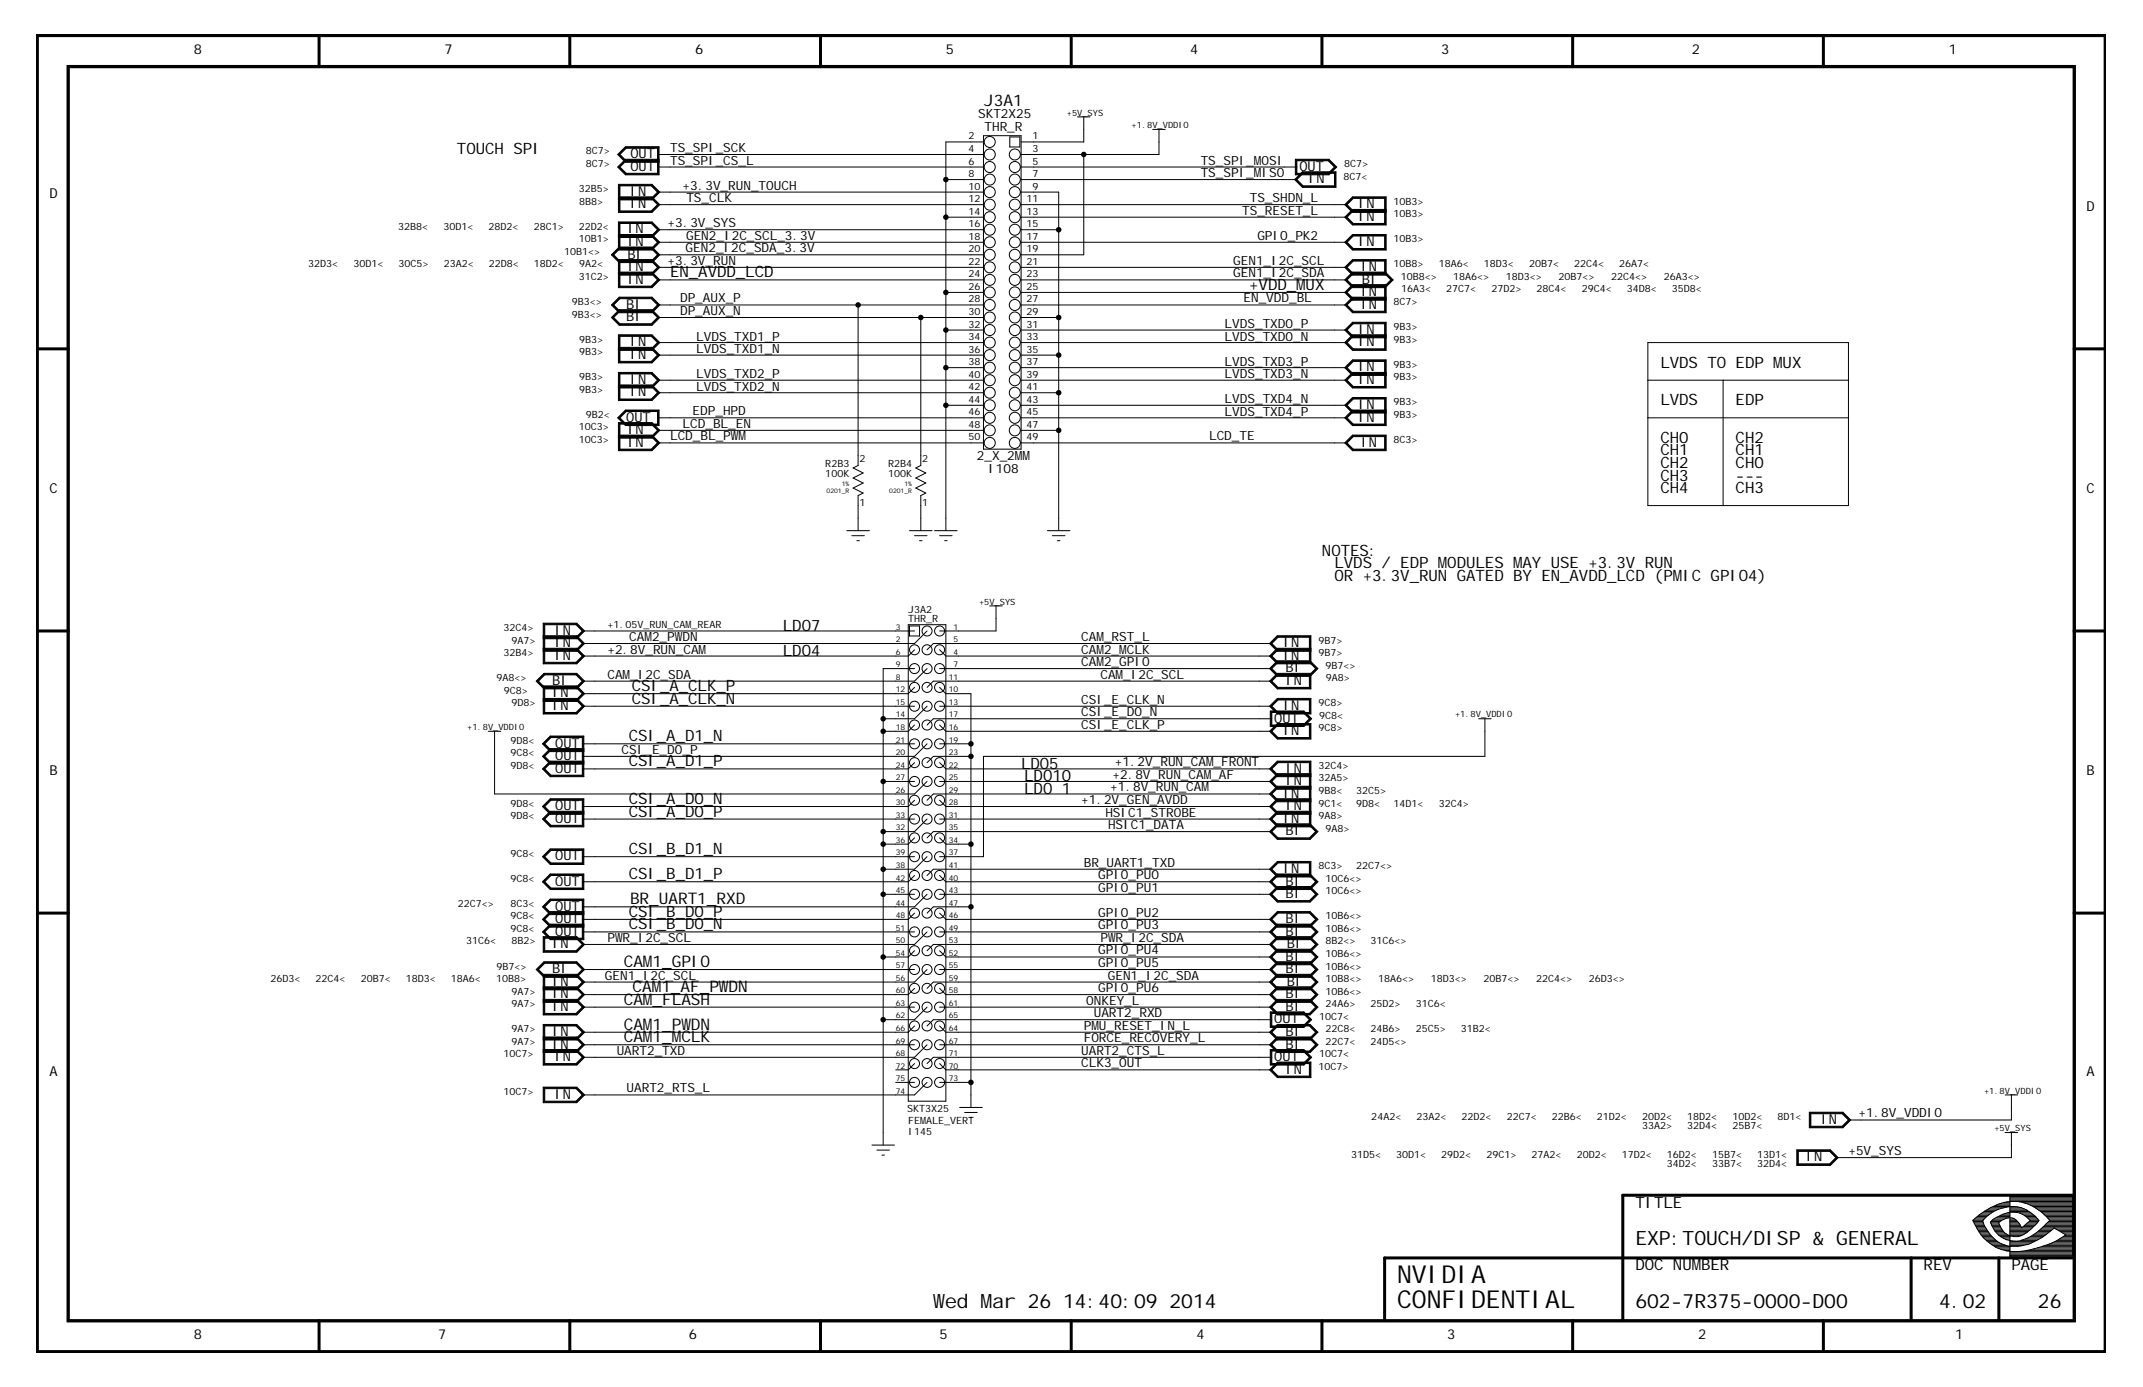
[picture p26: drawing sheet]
<svg xmlns="http://www.w3.org/2000/svg" width="432mm" height="279mm" viewBox="0 0 432 279" stroke-linecap="round" stroke-linejoin="round" font-family="sans-serif">
<defs><g id="words">
<g font-size="5">
<text x="281.5" y="263.5">CONFIDENTIAL</text>
<text x="281.5" y="258.5">NVIDIA</text>
</g>
<g font-size="4">
<text x="329.5" y="250.9">EXP:TOUCH/DISP &amp; GENERAL</text>
<text x="188.1" y="263.5">W</text>
<text x="190.4" y="263.5">ed M</text>
<text x="200" y="263.5">ar 26 14:40:09 2014</text>
<text x="329.5" y="263.5">602-7R375-0000-D00</text>
<text x="390.7" y="263.5">4.02</text>
<text x="410.6" y="263.5">26</text>
</g>
<g font-size="3.2">
<text x="198.3" y="21.3">J3A1</text>
<text x="92.1" y="31.1">TOUCH SPI</text>
<text x="135" y="55.9">EN_AVDD_LCD</text>
<text x="251.7" y="58.4">+VDD_M</text>
<text x="263.1" y="58.4">UX</text>
<text x="334.6" y="74.1">LVDS TO EDP M</text>
<text x="359.2" y="74.1">UX</text>
<text x="334.6" y="81.6">LVDS</text>
<text x="349.7" y="81.6">EDP</text>
<text x="334.6" y="89.2">CH0</text>
<text x="349.7" y="89.2">CH2</text>
<text x="334.6" y="94.3">CH2</text>
<text x="334.6" y="91.7">CH1</text>
<text x="349.7" y="91.7">CH1</text>
<text x="349.7" y="94.3">CH0</text>
<text x="334.6" y="96.8">CH3</text>
<text x="334.6" y="99.3">CH4</text>
<text x="349.7" y="96.8">---</text>
<text x="349.7" y="99.3">CH3</text>
<text x="266.4" y="112">NOTES:</text>
<text x="268.9" y="114.5">LVDS / EDP M</text>
<text x="268.9" y="117">OR +3.3V_RUN GATED BY EN_AVDD_LCD (PM</text>
<text x="291.6" y="114.5">ODULES M</text>
<text x="306.8" y="114.5">AY USE +3.3V RUN</text>
<text x="339" y="117">IC GPIO4)</text>
<text x="157.7" y="127.1">LDO7</text>
<text x="157.7" y="132.2">LDO4</text>
<text x="127.3" y="141.8">CSI_A_CLK_N</text>
<text x="127.3" y="139.2">CSI_A_CLK_P</text>
<text x="126.7" y="149.3">CSI_A_D1_N</text>
<text x="126.7" y="154.4">CSI_A_D1_P</text>
<text x="205.7" y="154.9">LDO5</text>
<text x="126.7" y="162">CSI_A_D0_N</text>
<text x="206.4" y="159.9">LDO 1</text>
<text x="206.4" y="157.4">LDO10</text>
<text x="126.7" y="164.5">CSI_A_D0_P</text>
<text x="126.7" y="172.1">CSI_B_D1_N</text>
<text x="126.7" y="177.1">CSI_B_D1_P</text>
<text x="126.7" y="184.7">CSI_B_D0_P</text>
<text x="127" y="182.2">BR_UART1_RXD</text>
<text x="126.7" y="187.2">CSI_B_D0_N</text>
<text x="125.7" y="194.8">CAM</text>
<text x="131.5" y="194.8">1_GPIO</text>
<text x="125.7" y="202.4">CAM</text>
<text x="127.5" y="199.9">CAM</text>
<text x="131.5" y="202.4">_FLASH</text>
<text x="133.3" y="199.9">1_AF_PW</text>
<text x="146.8" y="199.9">DN</text>
<text x="125.7" y="210">CAM</text>
<text x="125.7" y="207.4">CAM</text>
<text x="131.5" y="210">1_M</text>
<text x="131.5" y="207.4">1_PW</text>
<text x="137.3" y="210">CLK</text>
<text x="139.2" y="207.4">DN</text>
<text x="329.5" y="243.3">TITLE</text>
<text x="329.5" y="255.9">DOC NUM</text>
<text x="342.8" y="255.9">BER</text>
<text x="387.6" y="255.9">REV</text>
<text x="405.3" y="255.9">PAGE</text>
</g>
<g font-size="2.8">
<text x="39" y="10.9">8</text>
<text x="89.6" y="10.9">7</text>
<text x="140.1" y="10.9">6</text>
<text x="190.6" y="10.9">5</text>
<text x="239.8" y="10.9">4</text>
<text x="290.4" y="10.9">3</text>
<text x="340.9" y="10.9">2</text>
<text x="392.7" y="10.9">1</text>
<text x="127" y="34.4">OUT</text>
<text x="127" y="31.9">OUT</text>
<text x="261.8" y="34.4">OUT</text>
<text x="10" y="40">D</text>
<text x="126.9" y="39.5">IN</text>
<text x="126.9" y="42">IN</text>
<text x="263.6" y="36.9">IN</text>
<text x="273.7" y="42">IN</text>
<text x="126.4" y="47">IN</text>
<text x="273.7" y="44.5">IN</text>
<text x="420.4" y="42.5">D</text>
<text x="126.4" y="52.1">BI</text>
<text x="126.4" y="49.6">IN</text>
<text x="273.7" y="49.6">IN</text>
<text x="126.4" y="57.1">IN</text>
<text x="126.4" y="54.6">IN</text>
<text x="274.2" y="59.7">IN</text>
<text x="274.2" y="54.6">IN</text>
<text x="274.4" y="57.1">BI</text>
<text x="126.2" y="64.7">BI</text>
<text x="126.2" y="62.2">BI</text>
<text x="274.2" y="62.2">IN</text>
<text x="126.9" y="69.8">IN</text>
<text x="273.7" y="69.8">IN</text>
<text x="273.7" y="67.2">IN</text>
<text x="126.9" y="77.3">IN</text>
<text x="126.9" y="72.3">IN</text>
<text x="273.7" y="77.3">IN</text>
<text x="273.7" y="74.8">IN</text>
<text x="126.9" y="79.9">IN</text>
<text x="273.7" y="82.4">IN</text>
<text x="126.2" y="84.9">OUT</text>
<text x="126.4" y="90">IN</text>
<text x="126.4" y="87.4">IN</text>
<text x="273.7" y="84.9">IN</text>
<text x="274.2" y="90">IN</text>
<text x="10" y="99.3">C</text>
<text x="420.4" y="99.3">C</text>
<text x="111.8" y="130.4">IN</text>
<text x="111.8" y="127.9">IN</text>
<text x="258.5" y="130.4">IN</text>
<text x="111.3" y="138">BI</text>
<text x="111.8" y="132.9">IN</text>
<text x="258.5" y="132.9">IN</text>
<text x="259" y="138">IN</text>
<text x="259" y="135.4">BI</text>
<text x="111.3" y="140.5">IN</text>
<text x="111.3" y="143">IN</text>
<text x="258.5" y="143">IN</text>
<text x="256.8" y="145.5">OUT</text>
<text x="258.5" y="148.1">IN</text>
<text x="111.9" y="155.6">OUT</text>
<text x="111.9" y="150.6">OUT</text>
<text x="111.9" y="153.1">OUT</text>
<text x="259" y="155.6">IN</text>
<text x="10" y="156.2">B</text>
<text x="258.5" y="160.7">IN</text>
<text x="259" y="158.2">IN</text>
<text x="420.4" y="156.2">B</text>
<text x="111.9" y="163.2">OUT</text>
<text x="111.9" y="165.8">OUT</text>
<text x="258.5" y="165.8">IN</text>
<text x="259" y="163.2">IN</text>
<text x="111.9" y="173.3">OUT</text>
<text x="259" y="168.3">BI</text>
<text x="111.9" y="178.4">OUT</text>
<text x="258.5" y="175.9">IN</text>
<text x="259" y="178.4">BI</text>
<text x="111.9" y="186">OUT</text>
<text x="111.9" y="183.4">OUT</text>
<text x="259" y="186">BI</text>
<text x="259" y="180.9">BI</text>
<text x="111.3" y="191">IN</text>
<text x="111.9" y="188.5">OUT</text>
<text x="259" y="188.5">BI</text>
<text x="259.3" y="191">BI</text>
<text x="111.3" y="196.1">BI</text>
<text x="259" y="193.5">BI</text>
<text x="259" y="196.1">BI</text>
<text x="111.3" y="203.6">IN</text>
<text x="111.3" y="201.1">IN</text>
<text x="111.3" y="198.6">IN</text>
<text x="259" y="201.1">BI</text>
<text x="259" y="203.6">BI</text>
<text x="259.3" y="198.6">BI</text>
<text x="111.3" y="208.7">IN</text>
<text x="256.8" y="206.2">OUT</text>
<text x="259" y="208.7">BI</text>
<text x="111.3" y="211.2">IN</text>
<text x="111.8" y="213.7">IN</text>
<text x="256.8" y="213.7">OUT</text>
<text x="259" y="211.2">BI</text>
<text x="10" y="216.8">A</text>
<text x="111.8" y="221.3">IN</text>
<text x="259" y="216.3">IN</text>
<text x="420.4" y="216.8">A</text>
<text x="366.9" y="226.4">IN</text>
<text x="363.9" y="234">IN</text>
<text x="39" y="269.8">8</text>
<text x="88.3" y="269.8">7</text>
<text x="138.8" y="269.8">6</text>
<text x="189.3" y="269.8">5</text>
<text x="241.1" y="269.8">4</text>
<text x="291.6" y="269.8">3</text>
<text x="342.1" y="269.8">2</text>
<text x="393.9" y="269.8">1</text>
</g>
<g font-size="2.6">
<text x="197.1" y="23.8">SKT2X25</text>
<text x="198.4" y="26.3">THR_R</text>
<text x="135" y="33.1">TS_SPI_CS_L</text>
<text x="135" y="30.6">TS_SPI_SCK</text>
<text x="241.9" y="33.1">TS_SPI_M</text>
<text x="241.9" y="35.7">TS_SPI_M</text>
<text x="254.2" y="33.1">OSI</text>
<text x="254.2" y="35.7">ISO</text>
<text x="137.5" y="38.2">+3.3V_RUN_TOUCH</text>
<text x="138.3" y="40.7">TS_CLK</text>
<text x="251.8" y="40.7">TS_SHDN_L</text>
<text x="134.5" y="45.8">+3.3V_SYS</text>
<text x="250.3" y="43.2">TS_RESET_L</text>
<text x="134.5" y="53.3">+3.3V_RUN</text>
<text x="138.1" y="50.8">GEN2_I2C_SDA_3.3V</text>
<text x="138.2" y="48.3">GEN2_I2C_SCL_3.3V</text>
<text x="248.5" y="53.3">GEN1_I2C_SCL</text>
<text x="253.3" y="48.3">GPIO_PK2</text>
<text x="248.5" y="55.9">GEN1_I2C_SDA</text>
<text x="137" y="63.5">DP_AUX_N</text>
<text x="137" y="60.9">DP_AUX_P</text>
<text x="250.6" y="60.9">EN_VDD_BL</text>
<text x="140.3" y="68.6">LVDS_TXD1_P</text>
<text x="140.3" y="71.1">LVDS_TXD1_N</text>
<text x="246.8" y="66.1">LVDS_TXD0_P</text>
<text x="246.8" y="68.6">LVDS_TXD0_N</text>
<text x="140.3" y="76.2">LVDS_TXD2_P</text>
<text x="246.8" y="73.7">LVDS_TXD3_P</text>
<text x="246.8" y="76.2">LVDS_TXD3_N</text>
<text x="139.6" y="83.7">EDP_HPD</text>
<text x="140.3" y="78.7">LVDS_TXD2_N</text>
<text x="246.8" y="81.2">LVDS_TXD4_N</text>
<text x="246.8" y="83.8">LVDS_TXD4_P</text>
<text x="135" y="88.7">LCD_BL_PW</text>
<text x="137.5" y="86.2">LCD_BL_EN</text>
<text x="148.8" y="88.7">M</text>
<text x="243.6" y="88.7">LCD_TE</text>
<text x="196.8" y="92.8">2_X_2M</text>
<text x="199.1" y="95.3">I108</text>
<text x="206" y="92.8">M</text>
<text x="122.4" y="131.7">+2.8V_RUN_CAM</text>
<text x="126.8" y="129.1">CAM</text>
<text x="131.4" y="129.1">2_PW</text>
<text x="137.5" y="129.1">DN</text>
<text x="217.9" y="129.1">CAM</text>
<text x="217.9" y="131.7">CAM</text>
<text x="222.5" y="129.1">_RST_L</text>
<text x="222.5" y="131.7">2_M</text>
<text x="227.1" y="131.7">CLK</text>
<text x="122.4" y="136.7">CAM</text>
<text x="127" y="136.7">_I2C_SDA</text>
<text x="217.9" y="134.2">CAM</text>
<text x="221.7" y="136.7">CAM</text>
<text x="222.5" y="134.2">2_GPIO</text>
<text x="226.3" y="136.7">_I2C_SCL</text>
<text x="217.9" y="141.8">CSI_E_CLK_N</text>
<text x="217.9" y="144.3">CSI_E_D0_N</text>
<text x="217.9" y="146.8">CSI_E_CLK_P</text>
<text x="125.3" y="151.9">CSI_E_D0_P</text>
<text x="224.6" y="154.4">+1.2V_RUN_CAM</text>
<text x="244.5" y="154.4">_FRONT</text>
<text x="217.9" y="162">+1.2V_GEN_AVDD</text>
<text x="223.7" y="159.4">+1.8V_RUN_CAM</text>
<text x="224.2" y="156.9">+2.8V_RUN_CAM</text>
<text x="244.1" y="156.9">_AF</text>
<text x="222.7" y="164.5">HSIC1_STROBE</text>
<text x="223.3" y="167">HSIC1_DATA</text>
<text x="218.4" y="174.6">BR_UART1_TXD</text>
<text x="221.3" y="179.6">GPIO_PU1</text>
<text x="221.3" y="177.1">GPIO_PU0</text>
<text x="221.3" y="184.7">GPIO_PU2</text>
<text x="122.4" y="189.7">PW</text>
<text x="125.5" y="189.7">R_I2C_SCL</text>
<text x="221.3" y="187.2">GPIO_PU3</text>
<text x="221.7" y="189.7">PW</text>
<text x="224.8" y="189.7">R_I2C_SDA</text>
<text x="121.9" y="197.3">GEN1_I2C_SCL</text>
<text x="221.3" y="192.3">GPIO_PU4</text>
<text x="221.3" y="194.8">GPIO_PU5</text>
<text x="223.2" y="197.3">GEN1_I2C_SDA</text>
<text x="218.9" y="202.4">ONKEY_L</text>
<text x="221.3" y="199.9">GPIO_PU6</text>
<text x="218.4" y="207.4">PM</text>
<text x="218.4" y="210">FORCE_RECOVERY_L</text>
<text x="220.4" y="204.9">UART2_RXD</text>
<text x="221.4" y="207.4">U_RESET_IN_L</text>
<text x="124.3" y="212.5">UART2_TXD</text>
<text x="217.9" y="215">CLK3_OUT</text>
<text x="217.9" y="212.5">UART2_CTS_L</text>
<text x="126.2" y="220.1">UART2_RTS_L</text>
<text x="374.5" y="225.1">+1.8V_VDDIO</text>
<text x="372.4" y="232.7">+5V_SYS</text>
</g>
<g font-size="2">
<text x="195.1" y="28.1">2</text>
<text x="208.1" y="28.1">1</text>
<text x="118" y="33.6">8C7&gt;</text>
<text x="118" y="31.1">8C7&gt;</text>
<text x="195.1" y="35.7">8</text>
<text x="195.1" y="33.1">6</text>
<text x="195.1" y="30.6">4</text>
<text x="208.1" y="35.7">7</text>
<text x="208.1" y="33.1">5</text>
<text x="208.1" y="30.6">3</text>
<text x="270.9" y="33.6">8C7&gt;</text>
<text x="116.6" y="38.7">32B5&gt;</text>
<text x="116.7" y="41.2">8B8&gt;</text>
<text x="195.1" y="40.7">12</text>
<text x="195.1" y="38.2">10</text>
<text x="206.9" y="40.7">11</text>
<text x="208.1" y="38.2">9</text>
<text x="270.7" y="36.2">8C7&lt;</text>
<text x="280.8" y="41.2">10B3&gt;</text>
<text x="80.3" y="46.3">32B8&lt;</text>
<text x="89.3" y="46.3">30D1&lt;</text>
<text x="98.4" y="46.3">28D2&lt;</text>
<text x="107.5" y="46.3">28C1&gt;</text>
<text x="116.6" y="46.3">22D2&lt;</text>
<text x="195.1" y="45.8">16</text>
<text x="195.1" y="43.2">14</text>
<text x="206.9" y="45.8">15</text>
<text x="206.9" y="43.2">13</text>
<text x="280.8" y="43.8">10B3&gt;</text>
<text x="62.1" y="53.9">32D3&lt;</text>
<text x="71.2" y="53.9">30D1&lt;</text>
<text x="80.3" y="53.9">30C5&gt;</text>
<text x="89.4" y="53.9">23A2&lt;</text>
<text x="98.5" y="53.9">22D8&lt;</text>
<text x="107.6" y="53.9">18D2&lt;</text>
<text x="113.6" y="51.3">10B1&lt;&gt;</text>
<text x="116.6" y="48.8">10B1&gt;</text>
<text x="116.7" y="53.9">9A2&lt;</text>
<text x="195.1" y="53.3">22</text>
<text x="195.1" y="50.8">20</text>
<text x="195.1" y="48.3">18</text>
<text x="206.9" y="53.3">21</text>
<text x="206.9" y="50.8">19</text>
<text x="206.9" y="48.3">17</text>
<text x="280.8" y="53.9">10B8&gt;</text>
<text x="280.8" y="48.8">10B3&gt;</text>
<text x="289.9" y="53.9">18A6&lt;</text>
<text x="299" y="53.9">18D3&lt;</text>
<text x="308.1" y="53.9">20B7&lt;</text>
<text x="317.2" y="53.9">22C4&lt;</text>
<text x="326.3" y="53.9">26A7&lt;</text>
<text x="116.6" y="56.4">31C2&gt;</text>
<text x="195.1" y="58.4">26</text>
<text x="195.1" y="55.9">24</text>
<text x="206.9" y="58.4">25</text>
<text x="206.9" y="55.9">23</text>
<text x="282.2" y="56.4">10B8&lt;&gt;</text>
<text x="282.3" y="58.9">16A3&lt;</text>
<text x="291.4" y="58.9">27C7&lt;</text>
<text x="292.8" y="56.4">18A6&lt;&gt;</text>
<text x="300.5" y="58.9">27D2&gt;</text>
<text x="303.4" y="56.4">18D3&lt;&gt;</text>
<text x="309.6" y="58.9">28C4&lt;</text>
<text x="314.1" y="56.4">20B7&lt;&gt;</text>
<text x="318.7" y="58.9">29C4&lt;</text>
<text x="324.7" y="56.4">22C4&lt;&gt;</text>
<text x="327.8" y="58.9">34D8&lt;</text>
<text x="335.3" y="56.4">26A3&lt;&gt;</text>
<text x="336.9" y="58.9">35D8&lt;</text>
<text x="115.2" y="64">9B3&lt;&gt;</text>
<text x="115.2" y="61.4">9B3&lt;&gt;</text>
<text x="195.1" y="66">32</text>
<text x="195.1" y="63.5">30</text>
<text x="195.1" y="60.9">28</text>
<text x="206.9" y="66">31</text>
<text x="206.9" y="63.5">29</text>
<text x="206.9" y="60.9">27</text>
<text x="280.8" y="61.4">8C7&gt;</text>
<text x="116.7" y="71.5">9B3&gt;</text>
<text x="116.7" y="69">9B3&gt;</text>
<text x="195.1" y="71">36</text>
<text x="195.1" y="68.5">34</text>
<text x="206.9" y="71">35</text>
<text x="206.9" y="68.5">33</text>
<text x="280.8" y="66.5">9B3&gt;</text>
<text x="280.8" y="69">9B3&gt;</text>
<text x="116.7" y="76.6">9B3&gt;</text>
<text x="195.1" y="76.1">40</text>
<text x="195.1" y="73.6">38</text>
<text x="206.9" y="76.1">39</text>
<text x="206.9" y="73.6">37</text>
<text x="280.8" y="74.1">9B3&gt;</text>
<text x="280.8" y="76.6">9B3&gt;</text>
<text x="116.7" y="79.1">9B3&gt;</text>
<text x="195.1" y="83.7">46</text>
<text x="195.1" y="81.1">44</text>
<text x="195.1" y="78.6">42</text>
<text x="206.9" y="83.7">45</text>
<text x="206.9" y="81.1">43</text>
<text x="206.9" y="78.6">41</text>
<text x="280.8" y="81.6">9B3&gt;</text>
<text x="116.6" y="89.2">10C3&gt;</text>
<text x="116.6" y="86.7">10C3&gt;</text>
<text x="118" y="84.2">9B2&lt;</text>
<text x="195.1" y="88.7">50</text>
<text x="195.1" y="86.2">48</text>
<text x="206.9" y="88.7">49</text>
<text x="206.9" y="86.2">47</text>
<text x="280.8" y="89.2">8C3&gt;</text>
<text x="280.8" y="84.2">9B3&gt;</text>
<text x="166.3" y="94">R2B3</text>
<text x="173.2" y="93">2</text>
<text x="178.9" y="94">R2B4</text>
<text x="185.8" y="93">2</text>
<text x="166.3" y="96">100K</text>
<text x="173.2" y="101.8">1</text>
<text x="178.9" y="96">100K</text>
<text x="185.8" y="101.8">1</text>
<text x="183" y="123.6">J3A2</text>
<text x="183" y="125.3">THR_R</text>
<text x="101.5" y="127.1">32C4&gt;</text>
<text x="103" y="129.6">9A7&gt;</text>
<text x="122.4" y="126.6">+1.05V_RUN_CAM</text>
<text x="139.3" y="126.6">_REAR</text>
<text x="265.7" y="129.6">9B7&gt;</text>
<text x="100.1" y="137.2">9A8&lt;&gt;</text>
<text x="101.5" y="132.2">32B4&gt;</text>
<text x="265.7" y="132.2">9B7&gt;</text>
<text x="267.1" y="134.7">9B7&lt;&gt;</text>
<text x="267.2" y="137.2">9A8&gt;</text>
<text x="101.5" y="139.7">9C8&gt;</text>
<text x="103" y="142.3">9D8&gt;</text>
<text x="265.7" y="142.3">9C8&gt;</text>
<text x="102.9" y="149.8">9D8&lt;</text>
<text x="265.7" y="147.3">9C8&gt;</text>
<text x="265.8" y="144.8">9C8&lt;</text>
<text x="102.9" y="154.9">9D8&lt;</text>
<text x="102.9" y="152.4">9C8&lt;</text>
<text x="265.7" y="154.9">32C4&gt;</text>
<text x="265.7" y="159.9">9B8&lt;</text>
<text x="265.7" y="157.4">32A5&gt;</text>
<text x="273.2" y="159.9">32C5&gt;</text>
<text x="102.9" y="165">9D8&lt;</text>
<text x="102.9" y="162.5">9D8&lt;</text>
<text x="265.7" y="165">9A8&gt;</text>
<text x="265.7" y="162.5">9C1&lt;</text>
<text x="267.1" y="167.5">9A8&gt;</text>
<text x="273.2" y="162.5">9D8&lt;</text>
<text x="280.8" y="162.5">14D1&lt;</text>
<text x="289.9" y="162.5">32C4&gt;</text>
<text x="102.9" y="172.6">9C8&lt;</text>
<text x="102.9" y="177.6">9C8&lt;</text>
<text x="265.7" y="175.1">8C3&gt;</text>
<text x="267.1" y="177.6">10C6&lt;&gt;</text>
<text x="273.2" y="175.1">22C7&lt;&gt;</text>
<text x="92.3" y="182.7">22C7&lt;&gt;</text>
<text x="102.9" y="185.2">9C8&lt;</text>
<text x="102.9" y="182.7">8C3&lt;</text>
<text x="267.1" y="185.2">10B6&lt;&gt;</text>
<text x="267.1" y="180.1">10C6&lt;&gt;</text>
<text x="93.9" y="190.3">31C6&lt;</text>
<text x="102.9" y="187.7">9C8&lt;</text>
<text x="103" y="190.3">8B2&gt;</text>
<text x="267.1" y="190.3">8B2&lt;&gt;</text>
<text x="267.1" y="187.7">10B6&lt;&gt;</text>
<text x="276.2" y="190.3">31C6&lt;&gt;</text>
<text x="54.5" y="197.8">26D3&lt;</text>
<text x="63.6" y="197.8">22C4&lt;</text>
<text x="72.7" y="197.8">20B7&lt;</text>
<text x="81.8" y="197.8">18D3&lt;</text>
<text x="90.9" y="197.8">18A6&lt;</text>
<text x="100" y="197.8">10B8&gt;</text>
<text x="100.1" y="195.3">9B7&lt;&gt;</text>
<text x="267.1" y="192.8">10B6&lt;&gt;</text>
<text x="267.1" y="195.3">10B6&lt;&gt;</text>
<text x="267.1" y="197.8">10B8&lt;&gt;</text>
<text x="277.7" y="197.8">18A6&lt;&gt;</text>
<text x="288.3" y="197.8">18D3&lt;&gt;</text>
<text x="298.9" y="197.8">20B7&lt;&gt;</text>
<text x="309.5" y="197.8">22C4&lt;&gt;</text>
<text x="320.1" y="197.8">26D3&lt;&gt;</text>
<text x="103" y="202.9">9A7&gt;</text>
<text x="103" y="200.4">9A7&gt;</text>
<text x="267.1" y="200.4">10B6&lt;&gt;</text>
<text x="267.1" y="202.9">24A6&gt;</text>
<text x="276.2" y="202.9">25D2&gt;</text>
<text x="285.3" y="202.9">31C6&lt;</text>
<text x="103" y="207.9">9A7&gt;</text>
<text x="265.8" y="205.4">10C7&lt;</text>
<text x="267.1" y="207.9">22C8&lt;</text>
<text x="276.2" y="207.9">24B6&gt;</text>
<text x="285.3" y="207.9">25C5&gt;</text>
<text x="294.3" y="207.9">31B2&lt;</text>
<text x="101.5" y="213">10C7&gt;</text>
<text x="103" y="210.5">9A7&gt;</text>
<text x="265.7" y="215.5">10C7&gt;</text>
<text x="265.8" y="213">10C7&lt;</text>
<text x="267.1" y="210.5">22C7&lt;</text>
<text x="276.2" y="210.5">24D5&lt;&gt;</text>
<text x="101.5" y="220.6">10C7&gt;</text>
<text x="182.8" y="224.1">SKT3X25</text>
<text x="183" y="226.4">FEM</text>
<text x="186.6" y="226.4">ALE_VERT</text>
<text x="276.3" y="225.6">24A2&lt;</text>
<text x="285.4" y="225.6">23A2&lt;</text>
<text x="294.5" y="225.6">22D2&lt;</text>
<text x="303.6" y="225.6">22C7&lt;</text>
<text x="312.7" y="225.6">22B6&lt;</text>
<text x="321.8" y="225.6">21D2&lt;</text>
<text x="330.9" y="225.6">20D2&lt;</text>
<text x="330.9" y="227.4">33A2&gt;</text>
<text x="340" y="225.6">18D2&lt;</text>
<text x="340" y="227.4">32D4&lt;</text>
<text x="349.1" y="225.6">10D2&lt;</text>
<text x="349.1" y="227.4">25B7&lt;</text>
<text x="358.2" y="225.6">8D1&lt;</text>
<text x="183" y="228.6">I145</text>
<text x="272.2" y="233.2">31D5&lt;</text>
<text x="281.3" y="233.2">30D1&lt;</text>
<text x="290.4" y="233.2">29D2&lt;</text>
<text x="299.5" y="233.2">29C1&gt;</text>
<text x="308.6" y="233.2">27A2&lt;</text>
<text x="317.7" y="233.2">20D2&lt;</text>
<text x="326.8" y="233.2">17D2&lt;</text>
<text x="335.9" y="233.2">16D2&lt;</text>
<text x="345" y="233.2">15B7&lt;</text>
<text x="354.1" y="233.2">13D1&lt;</text>
<text x="335.9" y="235">34D2&lt;</text>
<text x="345" y="235">33B7&lt;</text>
<text x="354.1" y="235">32D4&lt;</text>
</g>
<g font-size="1.7">
<text x="215" y="23.3">+5V_SYS</text>
<text x="228" y="25.8">+1.8V_VDDIO</text>
<text x="197.3" y="121.8">+5V_SYS</text>
<text x="94.1" y="147.1">+1.8V_VDDIO</text>
<text x="293.2" y="144.5">+1.8V_VDDIO</text>
<text x="399.8" y="220.3">+1.8V_VDDIO</text>
<text x="401.9" y="227.9">+5V_SYS</text>
</g>
<g font-size="1.6">
<text x="180.5" y="131.9">6</text>
<text x="180.5" y="126.9">3</text>
<text x="180.5" y="129.4">2</text>
<text x="192.1" y="126.9">1</text>
<text x="192.1" y="131.9">4</text>
<text x="192.1" y="129.4">5</text>
<text x="180.5" y="137">8</text>
<text x="180.5" y="134.4">9</text>
<text x="191.2" y="137">11</text>
<text x="192.1" y="134.4">7</text>
<text x="180.5" y="142">15</text>
<text x="180.5" y="139.5">12</text>
<text x="191.2" y="142">13</text>
<text x="191.2" y="139.5">10</text>
<text x="180.5" y="149.6">21</text>
<text x="180.5" y="147.1">18</text>
<text x="180.5" y="144.5">14</text>
<text x="191.2" y="149.6">19</text>
<text x="191.2" y="144.5">17</text>
<text x="191.2" y="147.1">16</text>
<text x="180.5" y="154.6">24</text>
<text x="180.5" y="152.1">20</text>
<text x="191.2" y="154.6">22</text>
<text x="191.2" y="152.1">23</text>
<text x="180.5" y="157.2">27</text>
<text x="180.5" y="159.7">26</text>
<text x="191.2" y="159.7">29</text>
<text x="191.2" y="157.2">25</text>
<text x="180.5" y="167.3">32</text>
<text x="180.5" y="162.2">30</text>
<text x="180.5" y="164.7">33</text>
<text x="191.2" y="167.3">35</text>
<text x="191.2" y="164.7">31</text>
<text x="191.2" y="162.2">28</text>
<text x="180.5" y="172.3">39</text>
<text x="180.5" y="169.8">36</text>
<text x="191.2" y="169.8">34</text>
<text x="191.2" y="172.3">37</text>
<text x="180.5" y="174.8">38</text>
<text x="180.5" y="177.4">42</text>
<text x="180.5" y="179.9">45</text>
<text x="191.2" y="179.9">43</text>
<text x="191.2" y="174.8">41</text>
<text x="191.2" y="177.4">40</text>
<text x="180.5" y="182.4">44</text>
<text x="180.5" y="184.9">48</text>
<text x="191.2" y="184.9">46</text>
<text x="191.2" y="182.4">47</text>
<text x="180.5" y="190">50</text>
<text x="180.5" y="187.5">51</text>
<text x="191.2" y="190">53</text>
<text x="191.2" y="187.5">49</text>
<text x="180.5" y="197.6">56</text>
<text x="180.5" y="195.1">57</text>
<text x="180.5" y="192.5">54</text>
<text x="191.2" y="197.6">59</text>
<text x="191.2" y="195.1">55</text>
<text x="191.2" y="192.5">52</text>
<text x="180.5" y="202.6">63</text>
<text x="180.5" y="200.1">60</text>
<text x="191.2" y="202.6">61</text>
<text x="191.2" y="200.1">58</text>
<text x="180.5" y="207.7">66</text>
<text x="180.5" y="205.2">62</text>
<text x="191.2" y="205.2">65</text>
<text x="191.2" y="207.7">64</text>
<text x="180.5" y="215.3">72</text>
<text x="180.5" y="212.7">68</text>
<text x="180.5" y="210.2">69</text>
<text x="191.2" y="215.3">70</text>
<text x="191.2" y="212.7">71</text>
<text x="191.2" y="210.2">67</text>
<text x="180.5" y="217.8">75</text>
<text x="180.5" y="220.3">74</text>
<text x="191.2" y="217.8">73</text>
</g>
<g font-size="1.3">
<text x="166.5" y="99.3">0201_R</text>
<text x="169.6" y="97.8">1%</text>
<text x="179.2" y="99.3">0201_R</text>
<text x="182.2" y="97.8">1%</text>
</g>
</g></defs>
<g fill="none" stroke="#000" stroke-width=".2">
<path d="M7.7 7.4h416.3zM7.7 7.4v264.7zM13.5 13.2h404.7zM13.5 13.2v253.1zM418.2 13.2v253.1zM424 7.4v264.7zM124.5 33.6l1.5 1.6zM124.5 33.6l1.5-1.5zM124.5 31.1l1.5 1.6zM124.5 31.1l1.5-1.5zM124.6 37.1h6.8zM124.6 37.1v3.2z"/>
<path d="M124.6 39.7h6.8zM124.6 39.7v3.1zM124.6 33.6l1.5 1.5zM124.6 31.1l1.5-1.4zM124.6 31.1l1.5 1.5zM124.7 37.2h6.6zM124.7 37.2v3zM124.7 39.8h6.6zM124.7 39.8v2.9zM124.8 33.6l1.3-1.3zM124.8 33.6l1.3 1.4zM124.8 31.1l1.3-1.3z"/>
<path d="M124.8 31.1l1.3 1.4zM124.8 37.3h6.5zM124.8 37.3v2.8zM124.8 39.9h6.5zM124.8 39.9v2.7zM124.9 37.4h6.3zM124.9 37.4v2.6zM124.9 40h6.3zM124.9 40v2.5zM124.9 33.6l1.3-1.2zM124.9 33.6l1.3 1.3zM124.9 31.1l1.3-1.2z"/>
<path d="M124.9 31.1l1.3 1.3zM126 32.1h6.8zM126 35.2h6.8zM126 29.6h6.8zM126 32.7h6.8zM126.1 32.2l-1.5 1.4zM126.1 32.2h6.6zM126.1 35.1h6.6zM126.1 29.7h6.6zM126.1 32.6h6.6zM126.1 32.3h6.5zM126.1 35h6.5z"/>
<path d="M126.1 29.8h6.5zM126.1 32.5h6.5zM126.2 32.4h6.3zM126.2 34.9h6.3zM126.2 29.9h6.3zM131.2 37.4l1.3 1.3zM131.2 40l1.3 1.2zM131.3 37.3l1.3 1.4zM131.3 39.9l1.3 1.3zM131.3 37.2l1.5 1.5zM131.3 39.8l1.5 1.4zM131.4 37.1l1.5 1.6z"/>
<path d="M131.4 39.7l1.5 1.5zM132.5 38.7h2.5zM132.5 38.7l-1.3 1.3zM132.5 32.4v2.5zM132.5 33.6h2.5zM132.5 29.9v2.5zM132.5 31.1h2.5zM132.6 32.3v2.7zM132.6 29.8v2.7zM132.7 32.2v2.9zM132.7 29.7v2.9zM132.8 32.1v3.1z"/>
<path d="M132.8 29.6v3.1zM135 33.6h60.6zM135 38.7h60.6zM135 31.1h60.6zM190.6 36.2v7.6zM190.6 36.2h5zM190.6 28.6v7.6zM190.6 28.6h5zM195.6 33.6h2.6zM195.6 31.1h2.6zM195.6 28.6h2.6zM195.6 38.7h2.6z"/>
<path d="M195.6 36.2h2.6zM198.2 27.3h7.5zM198.2 27.3v63.2zM203.5 27.6h2zM203.5 27.6v2zM203.5 29.6h2zM205.5 27.6v2zM205.7 38.7h2.6zM205.7 36.2h2.6zM205.7 33.6h2.6zM205.7 31.1h2.6zM205.7 28.6h2.6z"/>
<path d="M205.7 27.3v63.2zM208.3 38.7h5zM208.3 31.1h10.1zM208.3 28.6h10.1zM208.3 33.6h50.5zM208.3 36.2h50.5zM213.3 38.7v7.6zM217.1 23.5h2.5zM218.4 23.5v2.6zM218.4 31.1v20.2zM218.4 26.1v2.5zM218.4 31.1h15.1z"/>
<path d="M232.3 26.1h2.5zM233.5 28.6v2.5zM233.5 26.1v2.5zM258.8 36.2h2.5zM258.8 33.6h2.5zM260.9 36.2l1.5-1.6zM260.9 36.2l1.5 1.5zM261 36.2l1.5-1.5zM261 36.2l1.5 1.4zM261 32.1h6.8zM261 35.2h6.8zM261 32.1v3.1z"/>
<path d="M261.1 32.2h6.6zM261.1 35.1h6.6zM261.1 32.2v2.9zM261.2 36.2l1.3-1.4zM261.2 36.2l1.3 1.3zM261.2 32.3h6.5zM261.2 35h6.5zM261.2 32.3v2.7zM261.3 36.2l1.3-1.3zM261.3 36.2l1.3 1.2zM261.3 32.4v2.5zM261.3 32.4h6.3z"/>
<path d="M261.3 34.9h6.3zM262.4 34.6h6.8zM262.4 37.7h6.8zM262.5 34.7h6.6zM262.5 37.6h6.6zM262.5 34.8h6.5zM262.5 37.5h6.5zM262.6 34.9h6.3zM262.6 37.4h6.3zM267.6 32.4l1.3 1.2zM267.6 34.9l1.3-1.3zM267.7 32.3l1.3 1.3z"/>
<path d="M267.7 35l1.3-1.4zM267.7 32.2l1.5 1.4zM267.7 35.1l1.5-1.5zM267.8 35.2l1.5-1.6zM267.8 32.1l1.5 1.5zM268.9 34.9v2.5zM269 34.8v2.7zM269.1 34.7v2.9zM269.2 34.6v3.1zM272.5 39.7h6.8zM272.6 39.8h6.6zM272.6 39.9h6.5z"/>
<path d="M272.7 40h6.3zM272.7 40l-1.3 1.2zM279 40v2.5zM279.1 39.9v2.7zM279.2 39.8v2.9zM279.3 39.7v3.1zM123.2 51.3l1.6 1.6zM123.3 51.3l1.5 1.5zM123.3 51.3l1.5-1.4zM123.5 51.3l1.4 1.4zM123.6 51.3l1.3 1.3zM123.6 51.3l1.3-1.2z"/>
<path d="M124.6 54.8h6.8zM124.6 54.8v3.1zM124.6 57.9h6.8zM124.6 52.3h6.8zM124.6 52.3v3.1zM124.6 55.4h6.8zM124.6 44.7h6.8zM124.6 44.7v3.1zM124.6 47.8h6.8zM124.6 47.2h6.8zM124.6 47.2v3.2zM124.6 50.4h6.8z"/>
<path d="M124.6 40.3h6.8zM124.6 42.8h6.8zM124.7 54.9h6.6zM124.7 54.9v2.9zM124.7 57.8h6.6zM124.7 52.4h6.6zM124.7 52.4v2.9zM124.7 55.3h6.6zM124.7 44.8h6.6zM124.7 44.8v2.9zM124.7 47.7h6.6zM124.7 47.3h6.6z"/>
<path d="M124.7 47.3v3zM124.7 50.3h6.6zM124.7 40.2h6.6zM124.7 42.7h6.6zM124.8 59.9h6.6zM124.8 49.8h6.6zM124.8 49.8l-1.6 1.5zM124.8 52.9h6.6zM124.8 55h6.5zM124.8 55v2.7zM124.8 57.7h6.5zM124.8 52.5h6.5z"/>
<path d="M124.8 52.5v2.7zM124.8 55.2h6.5zM124.8 44.9h6.5zM124.8 44.9v2.7zM124.8 47.6h6.5zM124.8 47.4h6.5zM124.8 47.4v2.8zM124.8 50.2h6.5zM124.8 40.1h6.5zM124.8 42.6h6.5zM124.8 60h6.5zM124.8 49.9h6.5z"/>
<path d="M124.8 52.8h6.5zM124.9 50h6.4zM124.9 50l-1.4 1.3zM124.9 52.7h6.4zM124.9 55.1h6.3zM124.9 55.1v2.5zM124.9 57.6h6.3zM124.9 52.6h6.3zM124.9 52.6v2.5zM124.9 45h6.3zM124.9 45v2.5zM124.9 47.5h6.3z"/>
<path d="M124.9 47.5v2.6zM124.9 50.1h6.3zM124.9 42.5h6.3zM131.2 55.1l1.3 1.3zM131.2 52.6l1.3 1.3zM131.2 55.1l1.3-1.2zM131.2 45l1.3 1.3zM131.2 47.5l1.3 1.3zM131.2 50.1l1.3 1.2zM131.3 55l1.3 1.4zM131.3 57.7l1.3-1.3zM131.3 52.5l1.3 1.4z"/>
<path d="M131.3 55.2l1.3-1.3zM131.3 44.9l1.3 1.4zM131.3 47.6l1.3-1.3zM131.3 47.4l1.3 1.4zM131.3 50.2l1.3-1.4zM131.3 40.1l1.3-1.4zM131.3 42.6l1.3-1.4zM131.3 50l1.3 1.3zM131.3 52.7l1.3-1.4zM131.3 54.9l1.5 1.5zM131.3 57.8l1.5-1.4zM131.3 52.4l1.5 1.5z"/>
<path d="M131.3 55.3l1.5-1.4zM131.3 44.8l1.5 1.5zM131.3 47.7l1.5-1.4zM131.3 47.3l1.5 1.5zM131.3 50.3l1.5-1.5zM131.3 40.2l1.5-1.5zM131.3 42.7l1.5-1.5zM131.3 60l1.5 1.4zM131.3 49.9l1.5 1.4zM131.3 52.8l1.5-1.5zM131.4 54.8l1.5 1.6zM131.4 57.9l1.5-1.5z"/>
<path d="M131.4 52.3l1.5 1.6zM131.4 55.4l1.5-1.5zM131.4 44.7l1.5 1.6zM131.4 47.8l1.5-1.5zM131.4 47.2l1.5 1.6zM131.4 50.4l1.5-1.6zM131.4 40.3l1.5-1.6zM131.4 42.8l1.5-1.6zM131.4 59.9l1.5 1.5zM131.4 49.8l1.5 1.5zM131.4 52.9l1.5-1.6zM132.5 56.4h2.5z"/>
<path d="M132.5 56.4l-1.3 1.2zM132.5 53.9h2.5zM132.5 46.3h2.5zM132.5 46.3l-1.3 1.2zM132.5 48.8h2.5zM132.5 48.8l-1.3 1.3zM132.5 41.2h2.5zM132.5 41.2l-1.3 1.3zM132.5 51.3h2.5zM132.5 51.3l-1.3 1.3zM135 46.3h60.6zM135 48.8h60.6z"/>
<path d="M135 51.3h60.6zM135 56.4h60.6zM135 53.9h60.6zM135 41.2h60.6zM190.6 58.9v7.6zM190.6 58.9h5zM190.6 43.8v15.1zM190.6 43.8h5zM195.6 46.3h2.6zM195.6 43.8h2.6zM195.6 41.2h2.6zM195.6 48.8h2.6z"/>
<path d="M195.6 51.3h2.6zM195.6 53.9h2.6zM195.6 58.9h2.6zM195.6 56.4h2.6zM205.7 51.3h2.6zM205.7 48.8h2.6zM205.7 46.3h2.6zM205.7 43.8h2.6zM205.7 41.2h2.6zM205.7 53.9h2.6zM205.7 58.9h2.6zM205.7 56.4h2.6z"/>
<path d="M208.3 46.3h5zM208.3 56.4h60.6zM208.3 58.9h60.6zM208.3 51.3h10.1zM208.3 53.9h60.6zM208.3 41.2h60.6zM208.3 48.8h60.6zM208.3 43.8h60.6zM213.3 46.3v17.7zM268.9 58.9h2.5zM268.9 56.4h2.5zM268.9 53.9h2.5z"/>
<path d="M268.9 48.8h2.5zM268.9 43.8h2.5zM268.9 41.2h2.5zM271 58.9l1.5-1.6zM271 58.9l1.5 1.6zM271 56.4l1.5 1.5zM271 56.4l1.5-1.6zM271 53.9l1.5-1.6zM271 53.9l1.5 1.5zM271 48.8l1.5-1.6zM271 48.8l1.5 1.6zM271 43.8l1.5-1.6z"/>
<path d="M271 43.8l1.5 1.5zM271 41.2l1.5-1.5zM271 41.2l1.5 1.6zM271.1 58.9l1.5-1.5zM271.1 58.9l1.5 1.5zM271.1 56.4l1.5 1.4zM271.1 56.4l1.5-1.5zM271.1 53.9l1.5-1.5zM271.1 53.9l1.5 1.4zM271.1 48.8l1.5-1.5zM271.1 48.8l1.5 1.5zM271.1 43.8l1.5-1.5z"/>
<path d="M271.1 43.8l1.5 1.4zM271.1 41.2l1.5-1.4zM271.1 41.2l1.5 1.5zM271.3 58.9l1.3-1.4zM271.3 58.9l1.3 1.4zM271.3 56.4l1.3 1.3zM271.3 56.4l1.3-1.4zM271.3 53.9l1.3-1.4zM271.3 53.9l1.3 1.3zM271.3 48.8l1.3-1.4zM271.3 48.8l1.3 1.4zM271.3 43.8l1.3-1.4z"/>
<path d="M271.3 43.8l1.3 1.3zM271.3 41.2l1.3-1.3zM271.3 41.2l1.3 1.4zM271.4 58.9l1.3-1.3zM271.4 58.9l1.3 1.3zM271.4 56.4l1.3 1.2zM271.4 53.9l1.3-1.3zM271.4 53.9l1.3 1.2zM271.4 48.8l1.3 1.3zM271.4 43.8l1.3-1.3zM271.4 43.8l1.3 1.2zM271.4 41.2l1.3 1.3z"/>
<path d="M272.5 59.9h6.8zM272.5 57.3h6.8zM272.5 54.8h6.6zM272.5 57.9h6.6zM272.5 52.3h6.8zM272.5 55.4h6.8zM272.5 47.2h6.8zM272.5 50.4h6.8zM272.5 42.2h6.8zM272.5 45.3h6.8zM272.5 42.8h6.8zM272.6 60h6.6z"/>
<path d="M272.6 57.4h6.6zM272.6 54.9h6.5zM272.6 57.8h6.5zM272.6 52.4h6.6zM272.6 55.3h6.6zM272.6 47.3h6.6zM272.6 50.3h6.6zM272.6 42.3h6.6zM272.6 45.2h6.6zM272.6 42.7h6.6zM272.6 57.5h6.5zM272.6 55h6.4z"/>
<path d="M272.6 57.7h6.4zM272.6 52.5h6.5zM272.6 55.2h6.5zM272.6 47.4h6.5zM272.6 50.2h6.5zM272.6 42.4h6.5zM272.6 45.1h6.5zM272.6 42.6h6.5zM272.7 57.6h6.3zM272.7 55.1l-1.3 1.3zM272.7 55.1h6.3zM272.7 52.6h6.3z"/>
<path d="M272.7 47.5h6.3zM272.7 50.1h6.3zM272.7 47.5l-1.3 1.3zM272.7 42.5h6.3zM272.7 45h6.3zM279 57.6v2.6zM279 55.1l1.3 1.3zM279 57.6l1.3-1.2zM279 52.6v2.5zM279 47.5v2.6zM279 42.5v2.5zM279 55l1.4 1.4z"/>
<path d="M279 57.7l1.4-1.3zM279.1 57.5v2.8zM279.1 54.9l1.5 1.5zM279.1 57.8l1.5-1.4zM279.1 52.5v2.7zM279.1 47.4v2.8zM279.1 42.4v2.7zM279.1 54.8l1.6 1.6zM279.1 57.9l1.6-1.5zM279.2 60v2.9zM279.2 57.4v3zM279.2 52.4v2.9z"/>
<path d="M279.2 47.3v3zM279.2 42.3v2.9zM279.3 59.9v3.1zM279.3 57.3v3.2zM279.3 52.3v3.1zM279.3 47.2v3.2zM279.3 42.2v3.1zM123.2 64l1.6-1.6zM123.2 64l1.6 1.5zM123.2 61.4l1.6-1.5zM123.2 61.4l1.6 1.6zM123.3 64l1.5-1.5z"/>
<path d="M123.3 64l1.5 1.4zM123.3 61.4l1.5-1.4zM123.3 61.4l1.5 1.5zM123.5 64l1.4 1.3zM123.5 61.4l1.4 1.4zM123.6 64l1.3-1.3zM123.6 64l1.3 1.2zM123.6 61.4l1.3-1.2zM123.6 61.4l1.3 1.3zM124.6 77.5h6.8zM124.6 77.5v3.2zM124.6 75h6.8z"/>
<path d="M124.6 75v3.2zM124.6 78.2h6.8zM124.6 70h6.8zM124.6 70v3.1zM124.6 73.1h6.8zM124.6 67.4h6.8zM124.6 67.4v3.2zM124.6 70.6h6.8zM124.7 77.6h6.6zM124.7 77.6v3zM124.7 75.1h6.6zM124.7 75.1v3z"/>
<path d="M124.7 78.1h6.6zM124.7 70.1h6.6zM124.7 70.1v2.9zM124.7 73h6.6zM124.7 67.5h6.6zM124.7 67.5v3zM124.7 70.5h6.6zM124.8 62.4h6.6zM124.8 65.5h6.6zM124.8 63h6.6zM124.8 77.7h6.5zM124.8 77.7v2.8z"/>
<path d="M124.8 75.2h6.5zM124.8 75.2v2.8zM124.8 78h6.5zM124.8 70.2h6.5zM124.8 70.2v2.7zM124.8 72.9h6.5zM124.8 67.6h6.5zM124.8 67.6v2.8zM124.8 70.4h6.5zM124.8 62.5h6.5zM124.8 65.4h6.5zM124.8 62.9h6.5z"/>
<path d="M124.9 62.6h6.4zM124.9 62.6l-1.4 1.4zM124.9 65.3h6.4zM124.9 60.1h6.4zM124.9 60.1l-1.4 1.3zM124.9 62.8h6.4zM124.9 77.9h6.3zM124.9 77.9v2.5zM124.9 75.3h6.3zM124.9 75.3v2.6zM124.9 70.3h6.3zM124.9 70.3v2.5z"/>
<path d="M124.9 72.8h6.3zM124.9 67.7h6.3zM124.9 67.7v2.6zM124.9 62.7h6.3zM124.9 65.2h6.3zM124.9 60.2h6.3zM131.2 77.9l1.3 1.2zM131.2 75.3l1.3 1.3zM131.2 70.3l1.3 1.2zM131.2 67.7l1.3 1.3zM131.2 65.2l1.3-1.2zM131.2 62.7l1.3 1.3z"/>
<path d="M131.2 62.7l1.3-1.3zM131.2 60.2l1.3 1.2zM131.3 77.7l1.3 1.4zM131.3 75.2l1.3 1.4zM131.3 78l1.3-1.4zM131.3 70.2l1.3 1.3zM131.3 72.9l1.3-1.4zM131.3 67.6l1.3 1.4zM131.3 70.4l1.3-1.4zM131.3 65.3l1.3-1.3zM131.3 62.6l1.3 1.4zM131.3 62.8l1.3-1.4z"/>
<path d="M131.3 60.1l1.3 1.3zM131.3 77.6l1.5 1.5zM131.3 75.1l1.5 1.5zM131.3 78.1l1.5-1.5zM131.3 70.1l1.5 1.4zM131.3 73l1.5-1.5zM131.3 67.5l1.5 1.5zM131.3 70.5l1.5-1.5zM131.3 62.5l1.5 1.5zM131.3 62.9l1.5-1.5zM131.4 77.5l1.5 1.6zM131.4 75l1.5 1.6z"/>
<path d="M131.4 78.2l1.5-1.6zM131.4 70l1.5 1.5zM131.4 73.1l1.5-1.6zM131.4 67.4l1.5 1.6zM131.4 70.6l1.5-1.6zM131.4 65.5l1.5-1.5zM131.4 62.4l1.5 1.6zM131.4 63l1.5-1.6zM132.5 79.1h2.5zM132.5 76.6h2.5zM132.5 76.6l-1.3 1.3zM132.5 71.5h2.5z"/>
<path d="M132.5 71.5l-1.3 1.3zM132.5 69h2.5zM132.5 69l-1.3 1.3zM132.5 64h2.5zM132.5 61.4h2.5zM132.8 79.1l-1.5 1.5zM132.8 64l-1.5 1.4zM135 79.1h60.6zM135 64h50.5zM135 69h60.6zM135 76.6h60.6zM135 71.5h60.6z"/>
<path d="M135 61.4h37.9zM172.9 61.4v30.3zM172.9 61.4h22.7zM185.5 64v27.7zM185.5 64h10.1zM190.6 74.1v7.5zM190.6 74.1h5zM190.6 66.5v7.6zM190.6 66.5h5zM195.6 64h2.6zM195.6 66.5h2.6zM195.6 61.4h2.6z"/>
<path d="M195.6 71.5h2.6zM195.6 69h2.6zM195.6 74.1h2.6zM195.6 79.1h2.6zM195.6 76.6h2.6zM205.7 64h2.6zM205.7 61.4h2.6zM205.7 66.5h2.6zM205.7 69h2.6zM205.7 71.5h2.6zM205.7 74.1h2.6zM205.7 79.1h2.6z"/>
<path d="M205.7 76.6h2.6zM208.3 79.1h5zM208.3 71.5h5zM208.3 64h5zM208.3 66.5h60.6zM208.3 69h60.6zM208.3 61.4h60.6zM208.3 76.6h60.6zM208.3 74.1h60.6zM213.3 79.1v7.6zM213.3 71.5v7.6zM213.3 64v7.5z"/>
<path d="M268.9 76.6h2.5zM268.9 74.1h2.5zM268.9 69h2.5zM268.9 66.5h2.5zM268.9 61.4h2.5zM271 76.6l1.5-1.6zM271 76.6l1.5 1.6zM271 74.1l1.5-1.6zM271 74.1l1.5 1.5zM271 69l1.5-1.6zM271 69l1.5 1.6zM271 66.5l1.5-1.6z"/>
<path d="M271 66.5l1.5 1.6zM271 61.4l1.5-1.5zM271 61.4l1.5 1.6zM271.1 76.6l1.5-1.5zM271.1 76.6l1.5 1.5zM271.1 74.1l1.5-1.5zM271.1 74.1l1.5 1.4zM271.1 69l1.5-1.5zM271.1 69l1.5 1.5zM271.1 66.5l1.5-1.5zM271.1 66.5l1.5 1.4zM271.1 61.4l1.5-1.4z"/>
<path d="M271.1 61.4l1.5 1.5zM271.3 76.6l1.3-1.4zM271.3 76.6l1.3 1.4zM271.3 74.1l1.3-1.4zM271.3 74.1l1.3 1.3zM271.3 69l1.3-1.4zM271.3 69l1.3 1.4zM271.3 66.5l1.3-1.4zM271.3 66.5l1.3 1.3zM271.3 61.4l1.3-1.3zM271.3 61.4l1.3 1.4zM271.4 76.6l1.3-1.3z"/>
<path d="M271.4 76.6l1.3 1.3zM271.4 74.1l1.3-1.3zM271.4 74.1l1.3 1.2zM271.4 69l1.3 1.3zM271.4 66.5l1.3-1.3zM271.4 66.5l1.3 1.2zM271.4 61.4l1.3 1.3zM272.5 75h6.8zM272.5 78.2h6.8zM272.5 72.5h6.8zM272.5 75.6h6.8zM272.5 67.4h6.8z"/>
<path d="M272.5 70.6h6.8zM272.5 64.9h6.8zM272.5 68.1h6.8zM272.5 63h6.8zM272.5 60.5h6.8zM272.6 75.1h6.6zM272.6 78.1h6.6zM272.6 72.6h6.6zM272.6 75.5h6.6zM272.6 67.5h6.6zM272.6 70.5h6.6zM272.6 65h6.6z"/>
<path d="M272.6 67.9h6.6zM272.6 62.9h6.6zM272.6 60.4h6.6zM272.6 75.2h6.5zM272.6 78h6.5zM272.6 72.7h6.5zM272.6 75.4h6.5zM272.6 67.6h6.5zM272.6 70.4h6.5zM272.6 65.1h6.5zM272.6 67.8h6.5zM272.6 60.1h6.5z"/>
<path d="M272.6 62.8h6.5zM272.6 60.3h6.5zM272.7 75.3h6.3zM272.7 77.9h6.3zM272.7 72.8h6.3zM272.7 67.7h6.3zM272.7 70.3h6.3zM272.7 67.7l-1.3 1.3zM272.7 65.2h6.3zM272.7 60.2l-1.3 1.2zM272.7 60.2h6.3zM272.7 62.7h6.3z"/>
<path d="M279 75.3v2.6zM279 72.8v2.5zM279 67.7v2.6zM279 65.2v2.5zM279 60.2v2.5zM279.1 75.2v2.8zM279.1 72.7v2.7zM279.1 67.6v2.8zM279.1 65.1v2.7zM279.1 60.1v2.7zM279.2 75.1v3zM279.2 72.6v2.9z"/>
<path d="M279.2 67.5v3zM279.2 65v2.9zM279.3 75v3.2zM279.3 72.5v3.1zM279.3 67.4v3.2zM279.3 64.9v3.2zM332 76.6v7.6zM332 69v7.6zM332 76.6h15.2zM332 69h40.4zM347.2 76.6v25.2zM347.2 76.6h25.2z"/>
<path d="M372.4 76.6v7.6zM372.4 69v7.6zM124.5 84.2l1.5 1.5zM124.5 84.2l1.5-1.6zM124.6 87.7h6.8zM124.6 87.7v3.1zM124.6 90.8h6.8zM124.6 85.1h6.8zM124.6 85.1v3.2zM124.6 88.3h6.8zM124.6 80.7h6.8zM124.6 84.2l1.5 1.4z"/>
<path d="M124.6 84.2l1.5-1.5zM124.7 87.8h6.6zM124.7 87.8v2.9zM124.7 90.7h6.6zM124.7 85.2h6.6zM124.7 85.2v3zM124.7 88.2h6.6zM124.7 80.6h6.6zM124.8 84.2l1.3-1.4zM124.8 84.2l1.3 1.3zM124.8 87.9h6.5zM124.8 87.9v2.7z"/>
<path d="M124.8 90.6h6.5zM124.8 85.3h6.5zM124.8 85.3v2.8zM124.8 88.1h6.5zM124.8 80.5h6.5zM124.9 88h6.3zM124.9 88v2.5zM124.9 90.5h6.3zM124.9 85.4h6.3zM124.9 85.4v2.6zM124.9 80.4h6.3zM124.9 84.2l1.3-1.3z"/>
<path d="M124.9 84.2l1.3 1.2zM126 82.6h6.8zM126 85.7h6.8zM126.1 85.6h6.6zM126.1 82.7h6.6zM126.1 82.8h6.5zM126.1 85.5h6.5zM126.2 82.9h6.3zM126.2 85.4h6.3zM131.2 88l1.3 1.2zM131.2 90.5l1.3-1.3zM131.2 85.4l1.3 1.3z"/>
<path d="M131.2 88l1.3-1.3zM131.2 80.4l1.3-1.3zM131.3 87.9l1.3 1.3zM131.3 90.6l1.3-1.4zM131.3 85.3l1.3 1.4zM131.3 88.1l1.3-1.4zM131.3 80.5l1.3-1.4zM131.3 87.8l1.5 1.4zM131.3 85.2l1.5 1.5zM131.4 87.7l1.5 1.5zM131.4 90.8l1.5-1.6zM131.4 85.1l1.5 1.6z"/>
<path d="M131.4 88.3l1.5-1.6zM131.4 80.7l1.5-1.6zM132.5 89.2h2.5zM132.5 86.7h2.5zM132.5 82.9v2.5zM132.5 84.2h2.5zM132.6 82.8v2.7zM132.7 82.7v2.9zM132.8 89.2l-1.5 1.5zM132.8 86.7l-1.5 1.5zM132.8 82.6v3.1zM135 84.2h60.6z"/>
<path d="M135 89.2h60.6zM135 86.7h60.6zM171.9 94.3l1-.5zM171.9 96.3l2-1zM171.9 94.3l2 1zM171.9 96.3l2 1zM171.9 98.3l2-1zM171.9 98.3l2 1zM172.9 91.7v2.1zM172.9 99.8l1-.5zM172.9 99.8v2zM184.5 94.3l1-.5z"/>
<path d="M184.5 96.3l2-1zM184.5 94.3l2 1zM184.5 96.3l2 1zM184.5 98.3l2-1zM184.5 98.3l2 1zM185.5 91.7v2.1zM185.5 99.8l1-.5zM185.5 99.8v2zM190.6 81.6v22.8zM190.6 81.6h5zM195.6 81.6h2.6zM195.6 84.2h2.6z"/>
<path d="M195.6 86.7h2.6zM195.6 89.2h2.6zM198.2 90.5h7.5zM205.7 84.2h2.6zM205.7 81.6h2.6zM205.7 86.7h2.6zM205.7 89.2h2.6zM208.3 86.7h5zM208.3 84.2h60.6zM208.3 81.6h60.6zM208.3 89.2h60.6zM213.3 86.7v17.7z"/>
<path d="M268.9 89.2h2.5zM268.9 84.2h2.5zM268.9 81.6h2.5zM271 89.2l1.5-1.5zM271 89.2l1.5 1.6zM271 84.2l1.5-1.6zM271 84.2l1.5 1.5zM271 81.6l1.5-1.5zM271 81.6l1.5 1.6zM271.1 89.2l1.5-1.4zM271.1 89.2l1.5 1.5zM271.1 84.2l1.5-1.5z"/>
<path d="M271.1 84.2l1.5 1.4zM271.1 81.6l1.5-1.4zM271.1 81.6l1.5 1.5zM271.3 89.2l1.3-1.3zM271.3 89.2l1.3 1.4zM271.3 84.2l1.3-1.4zM271.3 84.2l1.3 1.3zM271.3 81.6l1.3-1.3zM271.3 81.6l1.3 1.4zM271.4 89.2l1.3-1.2zM271.4 89.2l1.3 1.3zM271.4 84.2l1.3-1.3z"/>
<path d="M271.4 84.2l1.3 1.2zM271.4 81.6l1.3-1.2zM271.4 81.6l1.3 1.3zM272.5 87.7h6.8zM272.5 90.8h6.8zM272.5 82.6h6.8zM272.5 85.7h6.8zM272.5 80.1h6.8zM272.5 83.2h6.8zM272.6 87.8h6.6zM272.6 90.7h6.6zM272.6 82.7h6.6z"/>
<path d="M272.6 85.6h6.6zM272.6 80.2h6.6zM272.6 83.1h6.6zM272.6 87.9h6.5zM272.6 90.6h6.5zM272.6 82.8h6.5zM272.6 85.5h6.5zM272.6 80.3h6.5zM272.6 83h6.5zM272.7 88h6.3zM272.7 90.5h6.3zM272.7 82.9h6.3z"/>
<path d="M272.7 85.4h6.3zM272.7 80.4h6.3zM279 88v2.5zM279 82.9v2.5zM279 80.4v2.5zM279.1 87.9v2.7zM279.1 82.8v2.7zM279.1 80.3v2.7zM279.2 87.8v2.9zM279.2 82.7v2.9zM279.2 80.2v2.9zM279.3 87.7v3.1z"/>
<path d="M279.3 82.6v3.1zM279.3 80.1v3.1zM332 84.2v17.6zM332 84.2h40.4zM372.4 84.2v17.6zM170.6 106.9h4.6zM171.6 107.9h2.6zM172.7 108.9h.5zM172.9 101.8v2.6zM172.9 104.4v2.5zM183.3 106.9h4.5zM184.3 107.9h2.5z"/>
<path d="M185.3 108.9h.5zM185.5 104.4v2.5zM185.5 101.8v2.6zM188.3 106.9h4.6zM189.3 107.9h2.5zM190.3 108.9h.5zM190.6 104.4v2.5zM211 106.9h4.6zM212.1 107.9h2.5zM213.1 108.9h.5zM213.3 104.4v2.5zM332 101.8h15.2z"/>
<path d="M347.2 101.8h25.2zM108 137.2l1.6 1.6zM108 137.2l1.6-1.6zM108.2 137.2l1.5 1.5zM108.2 137.2l1.5-1.5zM108.3 137.2l1.4 1.4zM108.3 137.2l1.4-1.4zM108.5 137.2l1.3 1.3zM108.5 137.2l1.3-1.3zM109.5 138.2h6.7zM109.5 138.2v3.1zM109.5 130.6h6.7z"/>
<path d="M109.5 130.6v3.1zM109.5 133.7h6.7zM109.5 128.1h6.7zM109.5 128.1v3.1zM109.5 131.2h6.7zM109.5 125.5h6.7zM109.5 125.5v3.2zM109.5 128.7h6.7zM109.6 138.3h6.6zM109.6 138.3v2.9zM109.6 130.7h6.6zM109.6 130.7v2.9z"/>
<path d="M109.6 133.6h6.6zM109.6 128.2h6.6zM109.6 128.2v2.9zM109.6 131.1h6.6zM109.6 125.6h6.6zM109.6 125.6v3zM109.6 128.6h6.6zM109.6 135.6h6.6zM109.6 138.8h6.6zM109.7 138.4h6.4zM109.7 138.4v2.7zM109.7 130.8h6.4z"/>
<path d="M109.7 130.8v2.7zM109.7 133.5h6.4zM109.7 128.3h6.4zM109.7 128.3v2.7zM109.7 131h6.4zM109.7 125.7h6.4zM109.7 125.7v2.8zM109.7 128.5h6.4zM109.7 135.7h6.5zM109.7 138.7h6.5zM109.7 135.8h6.4zM109.7 138.6h6.4z"/>
<path d="M109.8 138.5h6.3zM109.8 138.5v2.5zM109.8 130.9h6.3zM109.8 130.9v2.5zM109.8 133.4h6.3zM109.8 128.4h6.3zM109.8 128.4v2.5zM109.8 125.8h6.3zM109.8 125.8v2.6zM109.8 135.9h6.3zM116.1 138.5l1.2 1.2zM116.1 130.9l1.2 1.3z"/>
<path d="M116.1 133.4l1.2-1.2zM116.1 128.4l1.2 1.2zM116.1 130.9l1.2-1.3zM116.1 125.8l1.2 1.3zM116.1 135.9l1.2 1.3zM116.1 138.5l1.2-1.3zM116.1 138.4l1.4 1.3zM116.1 130.8l1.4 1.4zM116.1 133.5l1.4-1.3zM116.1 128.3l1.4 1.3zM116.1 131l1.4-1.4zM116.1 125.7l1.4 1.4z"/>
<path d="M116.1 135.8l1.4 1.4zM116.2 138.3l1.4 1.4zM116.2 130.7l1.4 1.5zM116.2 133.6l1.4-1.4zM116.2 128.2l1.4 1.4zM116.2 131.1l1.4-1.5zM116.2 125.6l1.4 1.5zM116.2 128.6l1.4-1.5zM116.2 135.7l1.4 1.5zM116.2 138.7l1.4-1.5zM116.2 138.2l1.6 1.5zM116.2 130.6l1.6 1.6z"/>
<path d="M116.2 128.1l1.6 1.5zM116.2 125.5l1.6 1.6zM116.2 128.7l1.6-1.6zM116.2 135.6l1.6 1.6zM116.2 138.8l1.6-1.6zM117.3 139.7h2.6zM117.3 132.2h2.6zM117.3 129.6h2.6zM117.3 127.1h2.6zM117.3 127.1l-1.2 1.3zM117.3 137.2h2.6zM117.5 127.1l-1.4 1.4z"/>
<path d="M117.5 137.2l-1.4 1.4zM117.8 132.2l-1.6 1.5zM117.8 129.6l-1.6 1.6zM119.9 137.2h60.6zM119.9 139.7h60.6zM119.9 127.1h60.6zM119.9 129.6h60.6zM119.9 132.2h60.6zM178 134.7v10.1zM178 134.7h2.5zM180.5 127.1h3.8zM180.5 132.2h2.5z"/>
<path d="M180.5 129.6h3.8zM180.5 139.7h2.5zM180.5 134.7h3.8zM180.5 137.2h3.8zM183 125.8h7.6zM183 132.2l1.3-1.3zM183 139.7l1.3-1.2zM183 125.8v96zM183.3 126.1h2zM183.3 126.1v2zM183.3 128.1h2zM184.3 137.2l2.5-2.5z"/>
<path d="M184.3 129.6l2.5-2.5zM185.3 126.1v2zM188.1 129.6h5zM188.1 129.6l-1.3 1.3zM188.1 137.2h5zM188.1 137.2l-1.3 1.3zM189.3 127.1h3.8zM189.3 130.9l1.3 1.3zM189.3 134.7h3.8zM189.3 138.5l1.3 1.2zM190.6 132.2h2.5zM190.6 139.7h2.5z"/>
<path d="M190.6 125.8v96zM193.1 139.7h2.5zM193.1 127.1h7.6zM193.1 137.2h60.6zM193.1 129.6h60.6zM193.1 132.2h60.6zM193.1 134.7h60.6zM195.6 139.7v10.1zM199.4 122.1h2.6zM200.7 122.1v2.5zM200.7 124.6v2.5zM253.7 137.2h2.6z"/>
<path d="M253.7 134.7h2.6zM253.7 132.2h2.6zM253.7 129.6h2.6zM255.8 137.2l1.6-1.6zM255.8 137.2l1.6 1.6zM255.8 134.7l1.6-1.6zM255.8 134.7l1.6 1.5zM255.8 132.2l1.6-1.6zM255.8 132.2l1.6 1.5zM255.8 129.6l1.6-1.5zM255.8 129.6l1.6 1.6zM256 137.2l1.4-1.5z"/>
<path d="M256 137.2l1.4 1.5zM256 134.7l1.4-1.5zM256 134.7l1.4 1.4zM256 132.2l1.4-1.5zM256 132.2l1.4 1.4zM256 129.6l1.4-1.4zM256 129.6l1.4 1.5zM256.1 137.2l1.4 1.4zM256.1 134.7l1.4 1.3zM256.1 132.2l1.4-1.4zM256.1 132.2l1.4 1.3zM256.1 129.6l1.4-1.3z"/>
<path d="M256.1 129.6l1.4 1.4zM256.3 137.2l1.2-1.3zM256.3 137.2l1.2 1.3zM256.3 134.7l1.2-1.3zM256.3 134.7l1.2 1.2zM256.3 132.2l1.2-1.3zM256.3 132.2l1.2 1.2zM256.3 129.6l1.2-1.2zM256.3 129.6l1.2 1.3zM257.4 135.6h6.7zM257.4 138.8h6.7zM257.4 133.1h6.6z"/>
<path d="M257.4 136.2h6.6zM257.4 130.6h6.7zM257.4 133.7h6.7zM257.4 128.1h6.7zM257.4 131.2h6.7zM257.4 135.7h6.6zM257.4 138.7h6.6zM257.4 133.2h6.5zM257.4 136.1h6.5zM257.4 130.7h6.6zM257.4 133.6h6.6zM257.4 128.2h6.6z"/>
<path d="M257.4 131.1h6.6zM257.5 135.8l-1.4 1.4zM257.5 135.8h6.4zM257.5 138.6h6.4zM257.5 133.3h6.4zM257.5 136h6.4zM257.5 133.3l-1.4 1.4zM257.5 130.8h6.4zM257.5 133.5h6.4zM257.5 128.3h6.4zM257.5 131h6.4zM257.5 135.9h6.3z"/>
<path d="M257.5 138.5h6.3zM257.5 133.4h6.3zM257.5 130.9h6.3zM257.5 128.4h6.3zM263.8 135.9v2.6zM263.8 135.9l1.3-1.2zM263.8 133.4l1.3 1.3zM263.8 130.9v2.5zM263.8 128.4v2.5zM263.9 133.3l1.4 1.4zM263.9 135.8v2.8zM263.9 133.2l1.5 1.5z"/>
<path d="M263.9 130.8v2.7zM263.9 128.3v2.7zM264 133.1l1.6 1.6zM264 135.7v3zM264 130.7v2.9zM264 128.2v2.9zM264.1 135.6v3.2zM264.1 130.6v3.1zM264.1 128.1v3.1zM265.3 134.7l-1.4 1.3zM265.4 134.7l-1.5 1.4zM265.6 134.7l-1.6 1.5z"/>
<path d="M98.4 147.3h2.5zM99.7 149.8v10.1zM99.7 159.9h80.8zM99.7 147.3v2.5zM109.3 154.9l1.6 1.6zM109.3 154.9l1.6-1.6zM109.3 149.8l1.6 1.6zM109.3 149.8l1.6-1.5zM109.3 152.4l1.6 1.5zM109.3 152.4l1.6-1.6zM109.5 141.3h6.7zM109.5 140.7h6.7z"/>
<path d="M109.5 140.7v3.1zM109.5 143.8h6.7zM109.5 154.9l1.4-1.5zM109.5 154.9l1.4 1.5zM109.5 149.8l1.4-1.4zM109.5 149.8l1.4 1.5zM109.5 152.4l1.4-1.5zM109.5 152.4l1.4 1.4zM109.6 141.2h6.6zM109.6 140.8h6.6zM109.6 140.8v2.9zM109.6 143.7h6.6z"/>
<path d="M109.6 154.9l1.4 1.4zM109.6 149.8l1.4 1.4zM109.6 152.4l1.4 1.3zM109.7 141.1h6.4zM109.7 140.9h6.4zM109.7 140.9v2.7zM109.7 143.6h6.4zM109.8 141h6.3zM109.8 141v2.5zM109.8 143.5h6.3zM109.8 154.9l1.2-1.3zM109.8 154.9l1.2 1.3z"/>
<path d="M109.8 149.8l1.2-1.2zM109.8 149.8l1.2 1.3zM109.8 152.4l1.2-1.3zM109.8 152.4l1.2 1.2zM110.9 153.3h6.7zM110.9 156.5h6.7zM110.9 148.3h6.7zM110.9 151.4h6.7zM110.9 150.8h6.7zM110.9 153.9h6.7zM110.9 153.4h6.6zM110.9 156.4h6.6z"/>
<path d="M110.9 148.4h6.6zM110.9 151.3h6.6zM110.9 150.9h6.6zM110.9 153.8h6.6zM111 153.5l-1.4 1.4zM111 153.5h6.4zM111 156.3h6.4zM111 148.5l-1.4 1.3zM111 148.5h6.4zM111 151.2h6.4zM111 151l-1.4 1.4zM111 151h6.4z"/>
<path d="M111 153.7h6.4zM111 153.6h6.3zM111 156.2h6.3zM111 148.6h6.3zM111 151.1h6.3zM116.1 141l1.2-1.3zM116.1 141l1.2 1.3zM116.1 143.5l1.2-1.2zM116.1 141.1l1.4-1.4zM116.1 140.9l1.4 1.4zM116.1 143.6l1.4-1.3zM116.2 141.2l1.4-1.5z"/>
<path d="M116.2 140.8l1.4 1.5zM116.2 143.7l1.4-1.4zM116.2 141.3l1.6-1.6zM116.2 140.7l1.6 1.6zM116.2 143.8l1.6-1.5zM117.3 142.3h2.6zM117.3 153.6v2.6zM117.3 154.9h2.6zM117.3 148.6v2.5zM117.3 149.8h2.6zM117.3 151.1v2.5zM117.3 152.4h2.6z"/>
<path d="M117.4 153.5v2.8zM117.4 148.5v2.7zM117.4 151v2.7zM117.5 153.4v3zM117.5 148.4v2.9zM117.5 150.9v2.9zM117.6 153.3v3.2zM117.6 148.3v3.1zM117.6 150.8v3.1zM119.9 154.9h60.6zM119.9 152.4h60.6zM119.9 149.8h60.6z"/>
<path d="M119.9 142.3h60.6zM178 157.4v10.1zM178 157.4h2.5zM178 147.3v10.1zM178 144.8v2.5zM178 147.3h2.5zM178 144.8h2.5zM180.5 142.3h3.8zM180.5 144.8h3.8zM180.5 147.3h2.5zM180.5 152.4h3.8zM180.5 149.8h3.8z"/>
<path d="M180.5 154.9h2.5zM180.5 157.4h3.8zM180.5 159.9h3.8zM183 147.3l1.3-1.2zM183 154.9l1.3-1.3zM184.3 152.4l2.5-2.6zM184.3 159.9l2.5-2.5zM186.8 142.3l-2.5 2.5zM188.1 144.8h5zM188.1 144.8l-1.3 1.3zM188.1 152.4h5zM188.1 152.4l-1.3 1.2z"/>
<path d="M188.1 159.9h5zM188.1 159.9l-1.3 1.3zM189.3 142.3h3.8zM189.3 146.1l1.3 1.2zM189.3 157.4h3.8zM189.3 149.8h3.8zM189.3 153.6l1.3 1.3zM190.6 147.3h2.5zM190.6 154.9h2.5zM193.1 149.8h2.5zM193.1 152.4h2.5zM193.1 159.9h60.6z"/>
<path d="M193.1 157.4h60.6zM193.1 154.9h60.6zM193.1 142.3h60.6zM193.1 144.8h60.6zM193.1 147.3h60.6zM195.6 152.4v17.6zM195.6 149.8v2.6zM198.2 152.4v20.2zM198.2 152.4h101zM253.7 159.9h2.6zM253.7 154.9h2.6zM253.7 157.4h2.6z"/>
<path d="M253.7 142.3h2.6zM253.7 147.3h2.6zM253.7 144.8h2.6zM255.8 159.9l1.6-1.5zM255.8 159.9l1.6 1.6zM255.8 154.9l1.6-1.6zM255.8 154.9l1.6 1.6zM255.8 157.4l1.6-1.5zM255.8 157.4l1.6 1.6zM255.8 142.3l1.6-1.6zM255.8 142.3l1.6 1.5zM255.8 147.3l1.6-1.6z"/>
<path d="M255.8 147.3l1.6 1.6zM256 159.9l1.4-1.4zM256 159.9l1.4 1.5zM256 154.9l1.4-1.5zM256 154.9l1.4 1.5zM256 157.4l1.4-1.4zM256 157.4l1.4 1.5zM256 142.3l1.4-1.5zM256 142.3l1.4 1.4zM256 147.3l1.4-1.5zM256 147.3l1.4 1.5zM256 143.2h6.7z"/>
<path d="M256 146.4h6.7zM256 143.2v3.2zM256.1 143.3h6.6zM256.1 146.3h6.6zM256.1 143.3v3zM256.1 159.9l1.4-1.3zM256.1 159.9l1.4 1.4zM256.1 154.9l1.4-1.4zM256.1 154.9l1.4 1.4zM256.1 157.4l1.4-1.3zM256.1 157.4l1.4 1.4zM256.1 142.3l1.4-1.4z"/>
<path d="M256.1 142.3l1.4 1.3zM256.1 147.3l1.4-1.4zM256.1 147.3l1.4 1.4zM256.2 143.4h6.4zM256.2 146.2h6.4zM256.2 143.4v2.8zM256.3 159.9l1.2-1.2zM256.3 159.9l1.2 1.3zM256.3 154.9l1.2-1.3zM256.3 154.9l1.2 1.3zM256.3 157.4l1.2-1.2zM256.3 157.4l1.2 1.3z"/>
<path d="M256.3 142.3l1.2-1.3zM256.3 142.3l1.2 1.2zM256.3 147.3l1.2-1.2zM256.3 147.3l1.2 1.3zM256.3 143.5v2.5zM256.3 143.5h6.3zM256.3 146h6.3zM257.4 158.4h6.7zM257.4 153.3h6.7zM257.4 156.5h6.7zM257.4 155.9h6.7zM257.4 159h6.7z"/>
<path d="M257.4 140.7h6.7zM257.4 143.8h6.7zM257.4 145.7h6.7zM257.4 148.9h6.7zM257.4 158.5h6.6zM257.4 153.4h6.6zM257.4 156.4h6.6zM257.4 156h6.6zM257.4 158.9h6.6zM257.4 140.8h6.6zM257.4 143.7h6.6zM257.4 145.8h6.6z"/>
<path d="M257.4 148.8h6.6zM257.5 158.6h6.4zM257.5 153.5h6.4zM257.5 156.3h6.4zM257.5 156.1h6.4zM257.5 158.8h6.4zM257.5 140.9h6.4zM257.5 143.6h6.4zM257.5 145.9h6.4zM257.5 148.7h6.4zM257.5 158.7h6.3zM257.5 153.6h6.3z"/>
<path d="M257.5 156.2h6.3zM257.5 141h6.3zM257.5 143.5h6.3zM257.5 146.1h6.3zM257.5 148.6h6.3zM262.6 143.5l1.2 1.3zM262.6 143.4l1.4 1.4zM262.6 146.2l1.4-1.4zM262.7 143.3l1.4 1.5zM262.7 146.3l1.4-1.5zM262.7 146.4l1.6-1.6zM262.7 143.2l1.6 1.6z"/>
<path d="M263.8 158.7v2.5zM263.8 153.6v2.6zM263.8 156.2v2.5zM263.8 141v2.5zM263.8 146.1v2.5zM263.8 144.8l-1.2 1.2zM263.9 158.6v2.7zM263.9 153.5v2.8zM263.9 156.1v2.7zM263.9 140.9v2.7zM263.9 145.9v2.8zM264 158.5v2.9z"/>
<path d="M264 153.4v3zM264 156v2.9zM264 140.8v2.9zM264 145.8v3zM264.1 158.4v3.1zM264.1 153.3v3.2zM264.1 155.9v3.1zM264.1 140.7v3.1zM264.1 145.7v3.2zM297.9 144.8h2.6zM299.2 144.8v2.5zM299.2 147.3v5.1z"/>
<path d="M109.3 177.6l1.6 1.6zM109.3 177.6l1.6-1.5zM109.3 172.6l1.6 1.5zM109.3 172.6l1.6-1.6zM109.3 162.5l1.6 1.5zM109.3 162.5l1.6-1.6zM109.3 165l1.6 1.6zM109.3 165l1.6-1.6zM109.5 177.6l1.4-1.4zM109.5 177.6l1.4 1.5zM109.5 172.6l1.4-1.5zM109.5 172.6l1.4 1.4z"/>
<path d="M109.5 162.5l1.4-1.5zM109.5 162.5l1.4 1.4zM109.5 165l1.4-1.5zM109.5 165l1.4 1.5zM109.6 177.6l1.4-1.3zM109.6 177.6l1.4 1.4zM109.6 172.6l1.4-1.4zM109.6 172.6l1.4 1.3zM109.6 162.5l1.4 1.3zM109.6 165l1.4-1.4zM109.6 165l1.4 1.4zM109.8 177.6l1.2-1.2z"/>
<path d="M109.8 177.6l1.2 1.3zM109.8 172.6l1.2-1.3zM109.8 172.6l1.2 1.2zM109.8 162.5l1.2-1.3zM109.8 162.5l1.2 1.2zM109.8 165l1.2-1.3zM109.8 165l1.2 1.3zM110.9 176.1h6.7zM110.9 179.2h6.7zM110.9 171h6.7zM110.9 174.1h6.7zM110.9 160.9h6.7z"/>
<path d="M110.9 164h6.7zM110.9 163.4h6.7zM110.9 166.6h6.7zM110.9 176.2h6.6zM110.9 179.1h6.6zM110.9 171.1h6.6zM110.9 174h6.6zM110.9 161h6.6zM110.9 163.9h6.6zM110.9 163.5h6.6zM110.9 166.5h6.6zM111 176.3h6.4z"/>
<path d="M111 179h6.4zM111 171.2h6.4zM111 173.9h6.4zM111 161.1l-1.4 1.4zM111 161.1h6.4zM111 163.8h6.4zM111 163.6h6.4zM111 166.4h6.4zM111 176.4h6.3zM111 178.9h6.3zM111 171.3h6.3zM111 173.8h6.3z"/>
<path d="M111 161.2h6.3zM111 163.7h6.3zM111 166.3h6.3zM117.3 176.4v2.5zM117.3 177.6h2.6zM117.3 171.3v2.5zM117.3 172.6h2.6zM117.3 161.2v2.5zM117.3 162.5h2.6zM117.3 163.7v2.6zM117.3 165h2.6zM117.4 176.3v2.7z"/>
<path d="M117.4 171.2v2.7zM117.4 161.1v2.7zM117.4 163.6v2.8zM117.5 176.2v2.9zM117.5 171.1v2.9zM117.5 161v2.9zM117.5 163.5v3zM117.6 176.1v3.1zM117.6 171v3.1zM117.6 160.9v3.1zM117.6 163.4v3.2zM119.9 177.6h60.6z"/>
<path d="M119.9 172.6h60.6zM119.9 165h60.6zM119.9 162.5h60.6zM178 175.1v5zM178 175.1h2.5zM178 170v5.1zM178 167.5v2.5zM178 170h2.5zM178 167.5h2.5zM180.5 162.5h2.5zM180.5 165h3.8zM180.5 170h2.5z"/>
<path d="M180.5 167.5h3.8zM180.5 172.6h3.8zM180.5 177.6h2.5zM180.5 175.1h3.8zM183 162.5l1.3-1.3zM183 170l1.3-1.2zM183 177.6l1.3-1.2zM184.3 175.1l2.5-2.5zM184.3 167.5l2.5-2.5zM188.1 167.5h5zM188.1 167.5l-1.3 1.3zM188.1 175.1h5z"/>
<path d="M188.1 175.1l-1.3 1.3zM189.3 165h3.8zM189.3 161.2l1.3 1.3zM189.3 168.8l1.3 1.2zM189.3 172.6h3.8zM189.3 176.4l1.3 1.2zM190.6 162.5h2.5zM190.6 170h2.5zM190.6 177.6h2.5zM193.1 170h2.5zM193.1 172.6h5.1zM193.1 167.5h60.6z"/>
<path d="M193.1 175.1h60.6zM193.1 177.6h60.6zM193.1 165h60.6zM193.1 162.5h60.6zM195.6 170v12.7zM253.7 175.1h2.6zM253.7 177.6h2.6zM253.7 162.5h2.6zM253.7 165h2.6zM253.7 167.5h2.6zM255.8 175.1l1.6-1.6zM255.8 175.1l1.6 1.6z"/>
<path d="M255.8 177.6l1.6-1.5zM255.8 177.6l1.6 1.6zM255.8 162.5l1.6-1.6zM255.8 162.5l1.6 1.5zM255.8 165l1.6-1.6zM255.8 165l1.6 1.6zM255.8 167.5l1.6-1.5zM255.8 167.5l1.6 1.6zM256 175.1l1.4-1.5zM256 175.1l1.4 1.5zM256 177.6l1.4-1.4zM256 177.6l1.4 1.5z"/>
<path d="M256 162.5l1.4-1.5zM256 162.5l1.4 1.4zM256 165l1.4-1.5zM256 165l1.4 1.5zM256 167.5l1.4-1.4zM256 167.5l1.4 1.5zM256.1 175.1l1.4 1.4zM256.1 177.6l1.4 1.4zM256.1 162.5l1.4-1.4zM256.1 162.5l1.4 1.3zM256.1 165l1.4 1.4zM256.1 167.5l1.4 1.4z"/>
<path d="M256.3 175.1l1.2-1.3zM256.3 175.1l1.2 1.3zM256.3 177.6l1.2-1.2zM256.3 177.6l1.2 1.3zM256.3 162.5l1.2-1.3zM256.3 162.5l1.2 1.2zM256.3 165l1.2-1.3zM256.3 165l1.2 1.3zM256.3 167.5l1.2-1.2zM256.3 167.5l1.2 1.3zM257.4 173.5h6.7zM257.4 176.7h6.7z"/>
<path d="M257.4 176.1h6.6zM257.4 179.2h6.6zM257.4 178.6h6.6zM257.4 160.9h6.7zM257.4 164h6.7zM257.4 163.4h6.7zM257.4 166.6h6.7zM257.4 166h6.6zM257.4 169.1h6.6zM257.4 161.5h6.7zM257.4 173.6h6.6zM257.4 176.6h6.6z"/>
<path d="M257.4 176.2h6.5zM257.4 179.1h6.5zM257.4 178.7h6.5zM257.4 161h6.6zM257.4 163.9h6.6zM257.4 163.5h6.6zM257.4 166.5h6.6zM257.4 166.1h6.5zM257.4 169h6.5zM257.4 161.4h6.6zM257.5 173.7h6.4zM257.5 176.5h6.4z"/>
<path d="M257.5 173.7l-1.4 1.4zM257.5 176.3h6.4zM257.5 179h6.4zM257.5 176.3l-1.4 1.3zM257.5 178.8h6.4zM257.5 178.8l-1.4 1.3zM257.5 161.1h6.4zM257.5 163.8h6.4zM257.5 163.6h6.4zM257.5 166.4h6.4zM257.5 163.6l-1.4 1.4zM257.5 166.2h6.4z"/>
<path d="M257.5 168.9h6.4zM257.5 166.2l-1.4 1.3zM257.5 161.3h6.4zM257.5 173.8h6.3zM257.5 176.4h6.3zM257.5 178.9h6.3zM257.5 161.2h6.3zM257.5 163.7h6.3zM257.5 166.3h6.3zM257.5 168.8h6.3zM263.8 173.8v2.6zM263.8 178.9l1.3-1.3z"/>
<path d="M263.8 176.4l1.3 1.2zM263.8 178.9l1.3 1.2zM263.8 161.2v2.5zM263.8 163.7v2.6zM263.8 168.8l1.3-1.3zM263.8 166.3l1.3 1.2zM263.9 176.3l1.4 1.3zM263.9 178.8l1.4 1.3zM263.9 166.2l1.4 1.3zM263.9 173.7v2.8zM263.9 176.2l1.5 1.4zM263.9 178.7l1.5 1.4z"/>
<path d="M263.9 161.1v2.7zM263.9 163.6v2.8zM263.9 166.1l1.5 1.4zM264 176.1l1.6 1.5zM264 178.6l1.6 1.5zM264 166l1.6 1.5zM264 173.6v3zM264 161v2.9zM264 163.5v3zM264.1 173.5v3.2zM264.1 160.9v3.1zM264.1 163.4v3.2z"/>
<path d="M265.3 177.6l-1.4 1.4zM265.3 167.5l-1.4 1.4zM265.4 177.6l-1.5 1.5zM265.4 167.5l-1.5 1.5zM265.6 177.6l-1.6 1.6zM265.6 167.5l-1.6 1.6zM108 195.3l1.6 1.6zM108 195.3l1.6-1.6zM108.2 195.3l1.5 1.5zM108.2 195.3l1.5-1.5zM108.3 195.3l1.4 1.4zM108.3 195.3l1.4-1.4z"/>
<path d="M108.5 195.3l1.3 1.3zM108.5 195.3l1.3-1.3zM109.3 187.7l1.6 1.6zM109.3 187.7l1.6-1.5zM109.3 185.2l1.6 1.6zM109.3 185.2l1.6-1.6zM109.3 182.7l1.6 1.5zM109.3 182.7l1.6-1.6zM109.5 198.8h6.7zM109.5 198.8v3.1zM109.5 196.3h6.7zM109.5 196.3v3.1z"/>
<path d="M109.5 199.4h6.7zM109.5 188.7h6.7zM109.5 188.7v3.1zM109.5 191.8h6.7zM109.5 187.7l1.4-1.4zM109.5 187.7l1.4 1.5zM109.5 185.2l1.4-1.5zM109.5 185.2l1.4 1.5zM109.5 182.7l1.4-1.5zM109.5 182.7l1.4 1.4zM109.6 198.9h6.6zM109.6 198.9v2.9z"/>
<path d="M109.6 196.4h6.6zM109.6 196.4v2.9zM109.6 199.3h6.6zM109.6 188.8h6.6zM109.6 188.8v2.9zM109.6 191.7h6.6zM109.6 187.7l1.4 1.4zM109.6 185.2l1.4-1.4zM109.6 185.2l1.4 1.4zM109.6 182.7l1.4-1.4zM109.6 182.7l1.4 1.3zM109.6 193.7h6.6z"/>
<path d="M109.6 196.9h6.6zM109.7 199h6.4zM109.7 199v2.7zM109.7 196.5h6.4zM109.7 196.5v2.7zM109.7 199.2h6.4zM109.7 188.9h6.4zM109.7 188.9v2.7zM109.7 191.6h6.4zM109.7 193.8h6.5zM109.7 196.8h6.5zM109.7 193.9h6.4z"/>
<path d="M109.7 196.7h6.4zM109.8 199.1h6.3zM109.8 199.1v2.5zM109.8 196.6h6.3zM109.8 196.6v2.5zM109.8 189h6.3zM109.8 189v2.5zM109.8 191.5h6.3zM109.8 187.7l1.2-1.2zM109.8 187.7l1.2 1.3zM109.8 185.2l1.2-1.3zM109.8 185.2l1.2 1.3z"/>
<path d="M109.8 182.7l1.2-1.3zM109.8 182.7l1.2 1.2zM109.8 194h6.3zM110.9 186.2h6.7zM110.9 189.3h6.7zM110.9 183.6h6.7zM110.9 186.8h6.7zM110.9 181.1h6.7zM110.9 184.2h6.7zM110.9 186.3h6.6zM110.9 189.2h6.6zM110.9 183.7h6.6z"/>
<path d="M110.9 186.7h6.6zM110.9 181.2h6.6zM110.9 184.1h6.6zM111 186.4l-1.4 1.3zM111 186.4h6.4zM111 189.1h6.4zM111 183.8h6.4zM111 186.6h6.4zM111 181.3h6.4zM111 184h6.4zM111 186.5h6.3zM111 189h6.3z"/>
<path d="M111 183.9h6.3zM111 181.4h6.3zM116.1 199.1l1.2 1.3zM116.1 196.6l1.2 1.2zM116.1 199.1l1.2-1.3zM116.1 189l1.2 1.3zM116.1 191.5l1.2-1.2zM116.1 194l1.2 1.3zM116.1 196.6l1.2-1.3zM116.1 199l1.4 1.4zM116.1 196.5l1.4 1.3zM116.1 188.9l1.4 1.4z"/>
<path d="M116.1 193.9l1.4 1.4zM116.2 198.9l1.4 1.5zM116.2 196.4l1.4 1.4zM116.2 199.3l1.4-1.5zM116.2 188.8l1.4 1.5zM116.2 191.7l1.4-1.4zM116.2 193.8l1.4 1.5zM116.2 196.8l1.4-1.5zM116.2 198.8l1.6 1.6zM116.2 196.3l1.6 1.5zM116.2 199.4l1.6-1.6zM116.2 188.7l1.6 1.6z"/>
<path d="M116.2 191.8l1.6-1.5zM116.2 193.7l1.6 1.6zM116.2 196.9l1.6-1.6zM117.3 197.8h2.6zM117.3 190.3h2.6zM117.3 186.5v2.5zM117.3 187.7h2.6zM117.3 183.9v2.6zM117.3 185.2h2.6zM117.3 181.4v2.5zM117.3 182.7h2.6zM117.3 195.3h2.6z"/>
<path d="M117.4 186.4v2.7zM117.4 183.8v2.8zM117.4 181.3v2.7zM117.5 197.8l-1.4 1.4zM117.5 190.3l-1.4 1.3zM117.5 195.3l-1.4 1.4zM117.5 186.3v2.9zM117.5 183.7v3zM117.5 181.2v2.9zM117.6 186.2v3.1zM117.6 183.6v3.2zM117.6 181.1v3.1z"/>
<path d="M119.9 187.7h60.6zM119.9 190.3h60.6zM119.9 197.8h60.6zM119.9 195.3h60.6zM119.9 185.2h60.6zM119.9 182.7h60.6zM178 192.8v12.6zM178 192.8h2.5zM178 180.1v12.7zM178 180.1h2.5zM180.5 185.2h2.5zM180.5 182.7h3.8z"/>
<path d="M180.5 180.1h3.8zM180.5 187.7h3.8zM180.5 190.3h3.8zM180.5 192.8h2.5zM180.5 197.8h3.8zM180.5 195.3h3.8zM183 185.2l1.3-1.3zM183 192.8l1.3-1.3zM184.3 197.8l2.5-2.5zM184.3 182.7l2.5-2.6zM184.3 190.3l2.5-2.6zM188.1 182.7h5z"/>
<path d="M188.1 182.7l-1.3 1.2zM188.1 197.8h5zM188.1 190.3h5zM188.1 190.3l-1.3 1.2zM188.1 197.8l-1.3 1.3zM189.3 180.1h3.8zM189.3 183.9l1.3 1.3zM189.3 187.7h3.8zM189.3 195.3h3.8zM189.3 191.5l1.3 1.3zM189.3 199.1l1.3 1.3zM190.6 185.2h2.5z"/>
<path d="M190.6 192.8h2.5zM193.1 182.7h2.5zM193.1 190.3h60.6zM193.1 187.7h60.6zM193.1 185.2h60.6zM193.1 180.1h60.6zM193.1 192.8h60.6zM193.1 195.3h60.6zM193.1 197.8h60.6zM195.6 182.7v35.3zM253.7 187.7h2.6zM253.7 192.8h2.6z"/>
<path d="M253.7 190.3h2.6zM253.7 195.3h2.6zM253.7 197.8h2.6zM253.7 185.2h2.6zM253.7 180.1h2.6zM255.8 187.7l1.6-1.5zM255.8 187.7l1.6 1.6zM255.8 192.8l1.6-1.6zM255.8 192.8l1.6 1.5zM255.8 190.3l1.6 1.5zM255.8 190.3l1.6-1.6zM255.8 195.3l1.6-1.6z"/>
<path d="M255.8 195.3l1.6 1.6zM255.8 197.8l1.6 1.6zM255.8 197.8l1.6-1.5zM255.8 185.2l1.6-1.6zM255.8 185.2l1.6 1.6zM255.8 180.1l1.6-1.5zM255.8 180.1l1.6 1.6zM256 187.7l1.4-1.4zM256 187.7l1.4 1.5zM256 192.8l1.4-1.5zM256 192.8l1.4 1.4zM256 190.3l1.4 1.4z"/>
<path d="M256 190.3l1.4-1.5zM256 195.3l1.4-1.5zM256 195.3l1.4 1.5zM256 197.8l1.4 1.5zM256 197.8l1.4-1.4zM256 185.2l1.4-1.5zM256 185.2l1.4 1.5zM256 180.1l1.4-1.4zM256 180.1l1.4 1.5zM256.1 187.7l1.4-1.3zM256.1 187.7l1.4 1.4zM256.1 192.8l1.4-1.4z"/>
<path d="M256.1 192.8l1.4 1.3zM256.1 190.3l1.4 1.3zM256.1 190.3l1.4-1.4zM256.1 195.3l1.4-1.4zM256.1 195.3l1.4 1.4zM256.1 197.8l1.4 1.4zM256.1 197.8l1.4-1.3zM256.1 185.2l1.4 1.4zM256.1 180.1l1.4 1.4zM256.3 187.7l1.2-1.2zM256.3 187.7l1.2 1.3zM256.3 192.8l1.2-1.3z"/>
<path d="M256.3 192.8l1.2 1.2zM256.3 190.3l1.2 1.2zM256.3 190.3l1.2-1.3zM256.3 195.3l1.2-1.3zM256.3 195.3l1.2 1.3zM256.3 197.8l1.2 1.3zM256.3 197.8l1.2-1.2zM256.3 185.2l1.2-1.3zM256.3 185.2l1.2 1.3zM256.3 180.1l1.2-1.2zM256.3 180.1l1.2 1.3zM257.4 198.8h6.6z"/>
<path d="M257.4 186.2h6.6zM257.4 189.3h6.6zM257.4 191.2h6.6zM257.4 194.3h6.6zM257.4 188.7h6.6zM257.4 191.8h6.6zM257.4 193.7h6.6zM257.4 196.9h6.6zM257.4 196.3h6.6zM257.4 199.4h6.6zM257.4 183.6h6.6zM257.4 186.8h6.6z"/>
<path d="M257.4 181.7h6.6zM257.4 198.9h6.5zM257.4 186.3h6.5zM257.4 189.2h6.5zM257.4 191.3h6.5zM257.4 194.2h6.5zM257.4 188.8h6.5zM257.4 191.7h6.5zM257.4 193.8h6.5zM257.4 196.8h6.5zM257.4 196.4h6.5zM257.4 199.3h6.5z"/>
<path d="M257.4 183.7h6.5zM257.4 186.7h6.5zM257.4 181.6h6.5zM257.5 199h6.4zM257.5 186.4h6.4zM257.5 189.1h6.4zM257.5 191.4h6.4zM257.5 194.1h6.4zM257.5 188.9h6.4zM257.5 191.6h6.4zM257.5 193.9h6.4zM257.5 196.7h6.4z"/>
<path d="M257.5 196.5h6.4zM257.5 199.2h6.4zM257.5 183.8h6.4zM257.5 186.6h6.4zM257.5 183.8l-1.4 1.4zM257.5 181.5h6.4zM257.5 199.1h6.3zM257.5 186.5h6.3zM257.5 189h6.3zM257.5 191.5h6.3zM257.5 194h6.3zM257.5 196.6h6.3z"/>
<path d="M257.5 183.9h6.3zM257.5 181.4h6.3zM263.8 199.1l1.3 1.3zM263.8 189l1.3-1.3zM263.8 186.5l1.3 1.2zM263.8 194l1.3-1.2zM263.8 191.5l1.3 1.3zM263.8 189l1.3 1.3zM263.8 191.5l1.3-1.2zM263.8 196.6l1.3-1.3zM263.8 194l1.3 1.3zM263.8 196.6l1.3 1.2z"/>
<path d="M263.8 199.1l1.3-1.3zM263.8 186.5l1.3-1.3zM263.8 183.9l1.3 1.3zM263.8 181.4l1.3-1.3zM263.9 199l1.4 1.4zM263.9 189.1l1.4-1.4zM263.9 186.4l1.4 1.3zM263.9 194.1l1.4-1.3zM263.9 191.4l1.4 1.4zM263.9 188.9l1.4 1.4zM263.9 191.6l1.4-1.3zM263.9 196.7l1.4-1.4z"/>
<path d="M263.9 193.9l1.4 1.4zM263.9 196.5l1.4 1.3zM263.9 199.2l1.4-1.4zM263.9 183.8l1.4 1.4zM263.9 198.9l1.5 1.5zM263.9 189.2l1.5-1.5zM263.9 186.3l1.5 1.4zM263.9 194.2l1.5-1.4zM263.9 191.3l1.5 1.5zM263.9 188.8l1.5 1.5zM263.9 191.7l1.5-1.4zM263.9 196.8l1.5-1.5z"/>
<path d="M263.9 193.8l1.5 1.5zM263.9 196.4l1.5 1.4zM263.9 199.3l1.5-1.5zM263.9 183.7l1.5 1.5zM264 198.8l1.6 1.6zM264 186.2l1.6 1.5zM264 191.2l1.6 1.6zM264 188.7l1.6 1.6zM264 193.7l1.6 1.6zM264 196.3l1.6 1.5zM264 183.6l1.6 1.6zM265.3 185.2l-1.4 1.4z"/>
<path d="M265.3 180.1l-1.4 1.4zM265.4 185.2l-1.5 1.5zM265.4 180.1l-1.5 1.5zM265.6 187.7l-1.6 1.6zM265.6 192.8l-1.6 1.5zM265.6 190.3l-1.6 1.5zM265.6 195.3l-1.6 1.6zM265.6 197.8l-1.6 1.6zM265.6 185.2l-1.6 1.6zM265.6 180.1l-1.6 1.6zM109.5 219h6.7zM109.5 219v3.1z"/>
<path d="M109.5 211.4h6.7zM109.5 211.4v3.2zM109.5 214.6h6.7zM109.5 201.3h6.7zM109.5 201.3v3.1zM109.5 204.4h6.7zM109.5 206.4h6.7zM109.5 206.4v3.1zM109.5 209.5h6.7zM109.5 208.9h6.7zM109.5 208.9v3.1zM109.5 212h6.7z"/>
<path d="M109.5 201.9h6.7zM109.6 219.1h6.6zM109.6 219.1v2.9zM109.6 211.5h6.6zM109.6 211.5v3zM109.6 214.5h6.6zM109.6 201.4h6.6zM109.6 201.4v2.9zM109.6 204.3h6.6zM109.6 206.5h6.6zM109.6 206.5v2.9zM109.6 209.4h6.6z"/>
<path d="M109.6 209h6.6zM109.6 209v2.9zM109.6 211.9h6.6zM109.6 201.8h6.6zM109.7 219.2h6.4zM109.7 219.2v2.7zM109.7 211.6h6.4zM109.7 211.6v2.8zM109.7 214.4h6.4zM109.7 201.5h6.4zM109.7 201.5v2.7zM109.7 204.2h6.4z"/>
<path d="M109.7 206.6h6.4zM109.7 206.6v2.7zM109.7 209.3h6.4zM109.7 209.1h6.4zM109.7 209.1v2.7zM109.7 211.8h6.4zM109.7 201.7h6.4zM109.8 219.3h6.3zM109.8 219.3v2.5zM109.8 211.7h6.3zM109.8 211.7v2.5zM109.8 214.2h6.3z"/>
<path d="M109.8 201.6h6.3zM109.8 201.6v2.5zM109.8 204.1h6.3zM109.8 206.7h6.3zM109.8 206.7v2.5zM109.8 209.2h6.3zM109.8 209.2v2.5zM116.1 219.3l1.2 1.3zM116.1 211.7l1.2 1.3zM116.1 214.2l1.2-1.2zM116.1 201.6l1.2 1.3zM116.1 204.1l1.2-1.2z"/>
<path d="M116.1 206.7l1.2 1.2zM116.1 209.2l1.2-1.3zM116.1 209.2l1.2 1.3zM116.1 211.7l1.2-1.2zM116.1 201.6l1.2-1.2zM116.1 219.2l1.4 1.4zM116.1 211.6l1.4 1.4zM116.1 214.4l1.4-1.4zM116.1 201.5l1.4 1.4zM116.1 206.6l1.4 1.3zM116.1 209.3l1.4-1.4zM116.1 209.1l1.4 1.4z"/>
<path d="M116.1 211.8l1.4-1.3zM116.2 219.1l1.4 1.5zM116.2 211.5l1.4 1.5zM116.2 214.5l1.4-1.5zM116.2 201.4l1.4 1.5zM116.2 204.3l1.4-1.4zM116.2 206.5l1.4 1.4zM116.2 209.4l1.4-1.5zM116.2 209l1.4 1.5zM116.2 211.9l1.4-1.4zM116.2 201.8l1.4-1.4zM116.2 219l1.6 1.6z"/>
<path d="M116.2 211.4l1.6 1.6zM116.2 201.3l1.6 1.6zM116.2 204.4l1.6-1.5zM116.2 206.4l1.6 1.5zM116.2 208.9l1.6 1.6zM116.2 201.9l1.6-1.5zM117.3 213h2.6zM117.3 202.9h2.6zM117.3 207.9h2.6zM117.3 210.5h2.6zM117.3 200.4h2.6zM117.5 202.9l-1.4 1.3z"/>
<path d="M117.5 200.4l-1.4 1.3zM117.8 213l-1.6 1.6zM117.8 207.9l-1.6 1.6zM117.8 210.5l-1.6 1.5zM119.9 210.5h60.6zM119.9 202.9h60.6zM119.9 207.9h60.6zM119.9 213h60.6zM119.9 200.4h60.6zM178 205.4v22.7zM178 205.4h2.5zM180.5 200.4h2.5z"/>
<path d="M180.5 202.9h3.8zM180.5 207.9h2.5zM180.5 210.5h3.8zM180.5 205.4h3.8zM180.5 215.5h2.5zM180.5 213h3.8zM180.5 218h3.8zM183 200.4l1.3-1.3zM183 207.9l1.3-1.2zM183 215.5l1.3-1.3zM184.3 213l2.5-2.5zM184.3 205.4l2.5-2.5z"/>
<path d="M188.1 205.4h5zM188.1 205.4l-1.3 1.3zM188.1 213h5zM188.1 213l-1.3 1.2zM189.3 210.5h3.8zM189.3 202.9h3.8zM189.3 206.7l1.3 1.2zM189.3 218h3.8zM189.3 214.2l1.3 1.3zM190.6 207.9h2.5zM190.6 200.4h2.5zM190.6 215.5h2.5z"/>
<path d="M193.1 218h2.5zM193.1 205.4h60.6zM193.1 207.9h60.6zM193.1 210.5h60.6zM193.1 215.5h60.6zM193.1 200.4h60.6zM193.1 213h60.6zM193.1 202.9h60.6zM195.6 218v2.6zM253.7 215.5h2.6zM253.7 213h2.6zM253.7 200.4h2.6z"/>
<path d="M253.7 202.9h2.6zM253.7 205.4h2.6zM253.7 207.9h2.6zM253.7 210.5h2.6zM255.8 215.5l1.6-1.6zM255.8 215.5l1.6 1.6zM255.8 200.4l1.6-1.6zM255.8 200.4l1.6 1.5zM255.8 202.9l1.6-1.6zM255.8 202.9l1.6 1.5zM255.8 207.9l1.6-1.5zM255.8 207.9l1.6 1.6z"/>
<path d="M255.8 210.5l1.6-1.6zM255.8 210.5l1.6 1.5zM256 215.5l1.4-1.5zM256 215.5l1.4 1.5zM256 211.4h6.7zM256 214.6h6.7zM256 211.4v3.2zM256 200.4l1.4-1.5zM256 200.4l1.4 1.4zM256 202.9l1.4-1.5zM256 202.9l1.4 1.4zM256 203.8h6.7z"/>
<path d="M256 207h6.7zM256 203.8v3.2zM256 207.9l1.4-1.4zM256 207.9l1.4 1.5zM256 210.5l1.4-1.5zM256 210.5l1.4 1.4zM256.1 211.5h6.6zM256.1 214.5h6.6zM256.1 211.5v3zM256.1 203.9h6.6zM256.1 206.9h6.6zM256.1 203.9v3z"/>
<path d="M256.1 215.5l1.4 1.4zM256.1 200.4l1.4-1.4zM256.1 200.4l1.4 1.3zM256.1 202.9l1.4-1.4zM256.1 202.9l1.4 1.3zM256.1 207.9l1.4 1.4zM256.1 210.5l1.4 1.3zM256.2 211.6h6.4zM256.2 214.4h6.4zM256.2 211.6v2.8zM256.2 204h6.4zM256.2 206.8h6.4z"/>
<path d="M256.2 204v2.8zM256.3 215.5l1.2-1.3zM256.3 215.5l1.2 1.3zM256.3 211.7v2.5zM256.3 211.7h6.3zM256.3 214.2h6.3zM256.3 200.4l1.2-1.3zM256.3 200.4l1.2 1.2zM256.3 202.9l1.2-1.3zM256.3 202.9l1.2 1.2zM256.3 204.1v2.6zM256.3 204.1h6.3z"/>
<path d="M256.3 206.7h6.3zM256.3 207.9l1.2-1.2zM256.3 207.9l1.2 1.3zM256.3 210.5l1.2-1.3zM256.3 210.5l1.2 1.2zM257.4 213.9h6.7zM257.4 217.1h6.7zM257.4 201.9h6.6zM257.4 201.3h6.6zM257.4 204.4h6.6zM257.4 206.4h6.6zM257.4 209.5h6.6z"/>
<path d="M257.4 208.9h6.6zM257.4 212h6.6zM257.4 214h6.6zM257.4 217h6.6zM257.4 201.8h6.5zM257.4 201.4h6.5zM257.4 204.3h6.5zM257.4 206.5h6.5zM257.4 209.4h6.5zM257.4 209h6.5zM257.4 211.9h6.5zM257.5 214.1l-1.4 1.4z"/>
<path d="M257.5 214.1h6.4zM257.5 216.9h6.4zM257.5 201.7h6.4zM257.5 201.5h6.4zM257.5 204.2h6.4zM257.5 206.6h6.4zM257.5 209.3h6.4zM257.5 206.6l-1.4 1.3zM257.5 209.1h6.4zM257.5 211.8h6.4zM257.5 209.1l-1.4 1.4zM257.5 214.2h6.3z"/>
<path d="M257.5 216.8h6.3zM257.5 201.6h6.3zM257.5 204.1h6.3zM257.5 206.7h6.3zM257.5 209.2h6.3zM257.5 211.7h6.3zM262.6 211.7l1.2 1.3zM262.6 204.1l1.2 1.3zM262.6 211.6l1.4 1.4zM262.6 214.4l1.4-1.4zM262.6 204l1.4 1.4zM262.6 206.8l1.4-1.4z"/>
<path d="M262.7 211.5l1.4 1.5zM262.7 214.5l1.4-1.5zM262.7 203.9l1.4 1.5zM262.7 206.9l1.4-1.5zM262.7 214.6l1.6-1.6zM262.7 211.4l1.6 1.6zM262.7 207l1.6-1.6zM262.7 203.8l1.6 1.6zM263.8 214.2v2.6zM263.8 213l-1.2 1.2zM263.8 201.6l1.3-1.2zM263.8 204.1l1.3-1.2z"/>
<path d="M263.8 201.6l1.3 1.3zM263.8 205.4l-1.2 1.3zM263.8 209.2l1.3-1.3zM263.8 206.7l1.3 1.2zM263.8 211.7l1.3-1.2zM263.8 209.2l1.3 1.3zM263.9 201.7l1.4-1.3zM263.9 204.2l1.4-1.3zM263.9 201.5l1.4 1.4zM263.9 209.3l1.4-1.4zM263.9 206.6l1.4 1.3zM263.9 211.8l1.4-1.3z"/>
<path d="M263.9 209.1l1.4 1.4zM263.9 214.1v2.8zM263.9 201.8l1.5-1.4zM263.9 204.3l1.5-1.4zM263.9 201.4l1.5 1.5zM263.9 209.4l1.5-1.5zM263.9 206.5l1.5 1.4zM263.9 211.9l1.5-1.4zM263.9 209l1.5 1.5zM264 201.3l1.6 1.6zM264 209.5l1.6-1.6zM264 206.4l1.6 1.5z"/>
<path d="M264 212l1.6-1.5zM264 208.9l1.6 1.6zM264 214v3zM264.1 213.9v3.2zM265.6 200.4l-1.6 1.5zM265.6 202.9l-1.6 1.5zM109.5 222.1h6.7zM109.6 222h6.6zM109.7 221.9h6.4zM109.8 221.8h6.3zM116.1 221.9l1.4-1.3zM116.2 222l1.4-1.4z"/>
<path d="M116.2 222.1l1.6-1.5zM117.3 220.6h2.6zM117.3 220.6l-1.2 1.2zM119.9 220.6h60.6zM175.7 230.7h4.5zM176.7 231.7h2.5zM177.7 232.7h.5zM178 228.1v2.6zM180.5 220.6h3.8zM183 221.8h7.6zM184.3 220.6l2.5-2.6zM193.4 223.1h4.5z"/>
<path d="M194.4 224.1h2.5zM195.4 225.1h.5zM195.6 220.6v2.5zM362 231.6h6.8zM362 231.6v3.2zM362 234.8h6.8zM362.1 231.7h6.7zM362.1 231.7v3zM362.1 234.7h6.7zM362.2 231.8h6.5zM362.2 231.8v2.8zM362.2 234.6h6.5z"/>
<path d="M362.3 231.9h6.4zM362.3 231.9v2.6zM362.3 234.5h6.4zM364.6 224h6.7zM364.6 224v3.2zM364.6 227.2h6.7zM364.7 224.2h6.6zM364.7 224.2v2.9zM364.7 227.1h6.6zM364.8 224.3h6.4zM364.8 224.3v2.7zM364.8 227h6.4z"/>
<path d="M364.9 224.4h6.3zM364.9 224.4v2.5zM364.9 226.9h6.3zM368.7 231.9l1.2 1.3zM368.7 234.5l1.2-1.3zM368.7 231.8l1.4 1.4zM368.7 234.6l1.4-1.4zM368.8 231.7l1.4 1.5zM368.8 234.7l1.4-1.5zM368.8 231.6l1.6 1.6zM368.8 234.8l1.6-1.6zM369.9 233.2h2.5z"/>
<path d="M371.2 224.4l1.2 1.2zM371.2 224.3l1.4 1.3zM371.3 224.2l1.5 1.4zM371.3 227.1l1.5-1.5zM371.3 224l1.6 1.6zM371.3 227.2l1.6-1.6zM372.4 233.2h32.9zM372.4 225.6h2.6zM372.4 225.6l-1.2 1.3zM372.6 225.6l-1.4 1.4zM375 225.6h30.3zM404 228.1h2.5z"/>
<path d="M404 220.6h2.5zM405.3 228.1v2.6zM405.3 220.6v2.5zM405.3 230.7v2.5zM405.3 223.1v2.5zM397.5 245.8l1.3-1.1zM397.5 245.8l.5 1zM397.6 245.8h2zM397.7 246.1h1.8zM397.8 246.3h1.8zM397.9 245.6h1.8zM397.9 246.6h1.8z"/>
<path d="M398 246.8l.4 .7zM398.1 246.8h1.7zM398.2 247.1h1.7zM398.2 245.3h1.8zM398.3 247.3h1.8zM398.4 247.5l.4 .6zM398.4 245.1h1.8zM398.5 247.6h1.7zM398.6 247.8h1.8zM398.7 244.8h1.8zM398.8 248.1h1.8zM398.8 248.1l.4 .7z"/>
<path d="M398.8 244.7l.5-.3zM398.9 248.3h1.8zM399.1 244.6h1.8zM399.1 248.6h1.8zM399.2 248.8l.4 .5zM399.3 244.4l.6-.4zM399.3 248.9h1.8zM399.5 244.3h1.8zM399.5 249.1h1.9zM399.5 246.1l.1 .1zM399.5 245.9v.2zM399.6 246.2l.1 .3z"/>
<path d="M399.6 249.3l.2 .2zM399.7 246.5l.1 .4zM399.7 245.6l.5-.4zM399.7 245.6l-.2 .3zM399.7 249.4h1.9zM399.8 244.1h1.8zM399.8 246.9l.4 .6zM399.8 249.5l.5 .5zM399.9 244l.7-.5zM400 249.6h1.9zM400.2 245.2l.5-.4zM400.2 243.8h2z"/>
<path d="M400.2 249.9h2zM400.2 247.5l.3 .4zM400.3 250l.5 .4zM400.5 247.9l.4 .7zM400.6 250.1h1.9zM400.6 243.5l.5-.3zM400.7 243.5h2.1zM400.7 244.8l.6-.5zM400.8 250.4l.6 .4zM400.9 250.4h2zM400.9 248.6l.4 .4zM401.1 243.3h2.6z"/>
<path d="M401.1 246.2v.2zM401.1 246.3h1.6zM401.1 243.2l.5-.2zM401.1 246.4l.1 .1zM401.1 246.1v.1zM401.2 246.1h1.8zM401.2 246.1h.1M401.2 246.5l.1 .3zM401.2 246.6h1.6zM401.2 250.6h2.2zM401.3 244.3l.9-.5zM401.3 245.9l-.1 .2z"/>
<path d="M401.3 249l.7 .7zM401.3 246.8l.1 .3zM401.3 246.8h1.6zM401.4 250.8l.6 .3zM401.4 245.8h1.9zM401.4 247.1h1.7zM401.4 247.1l.6 .9zM401.5 245.7l.5-.3zM401.5 245.7l-.2 .2zM401.6 243l.7-.3zM401.6 250.9h2.5zM401.6 247.3h1.6z"/>
<path d="M401.6 243h3.4zM401.8 245.6h2zM401.8 247.6h1.5zM401.9 247.8h1.6zM402 245.4l.4-.2zM402 251.1l.2 .2zM402 251.1h3zM402 248l.8 .9zM402 249.7l.8 .6zM402.1 248.1h1.6zM402.2 242.8h2.8zM402.2 243.8l.5-.2z"/>
<path d="M402.2 251.3l.6 .2zM402.3 242.7l.5-.2zM402.3 245.3h2.3zM402.3 248.3h1.6zM402.4 245.2l.6-.3zM402.5 251.4h2.5zM402.6 248.6h1.7zM402.7 245.1h2.3zM402.7 243.6l.5-.2zM402.7 246.3l.6-.4zM402.7 246.3l.3 .7zM402.8 242.5l.5-.1z"/>
<path d="M402.8 248.9h1.9zM402.8 248.9l.3 .2zM402.8 251.5l.6 .2zM402.8 250.3l.5 .3zM402.9 242.5h2.1zM403 244.9l.6-.3zM403 247l.2 .4zM403.1 249.1h1.9zM403.1 251.6h1.9zM403.1 249.1l.7 .4zM403.2 244.8h1.8zM403.2 243.4l.5-.1z"/>
<path d="M403.2 247.4l.3 .4zM403.3 242.4l.4-.2zM403.3 245.9l.9-.5zM403.3 250.6l.3 .1zM403.4 251.7l.4 .1zM403.5 247.8l.1 .2zM403.6 249.4h1.4zM403.6 244.6l.6-.2zM403.6 248l.3 .3zM403.6 250.7l.3 .1zM403.7 242.3h1.3zM403.7 242.2l.6-.1z"/>
<path d="M403.7 243.3l.5-.1zM403.8 244.6h1.2zM403.8 249.5l.4 .2zM403.8 251.8l.5 .2zM403.9 250.8l.3 .1zM403.9 248.3l.4 .3zM404 251.9h1zM404.1 249.6h.9zM404.2 245.4l.5-.1zM404.2 244.4l.3-.1zM404.2 250.9h.2zM404.2 249.7l.8 .2z"/>
<path d="M404.2 243.2l.8-.2zM404.3 242.1h.2zM404.3 248.6l.2 .2zM404.3 252l.7 .1zM404.4 250.9l.3 .1zM404.5 244.3l.5-.1zM404.5 248.8l.6 .2zM404.5 242.1l.5-.1zM404.6 244.3h.4zM404.7 245.3h.5zM404.7 251l.3 .1zM405 241v12.1z"/>
<path d="M405 247.3h4.5zM405 252.1h12.6zM405 252.9h12.6zM405 252.4h12.6zM405 241.3h12.6zM405 252.6h12.6zM405 241.5h12.6zM405 241.8h12.6zM405 248.1h3.6zM405 247.8h3.9zM405 243.5h2.9zM405 243.8h3.4z"/>
<path d="M405 244.1h3.8zM405 247.6h4.2zM405 248.6h2.8zM405 248.3h3.2zM405 250.9h2.7zM405 250.6h3.7zM405 250.4h4.3zM405 250.1h4.8zM405 243.3h2.2zM405 246.6h1.9zM405 245.8h1.2zM405 246.3h1.7z"/>
<path d="M405 246.1h1.5zM405 245.6h.9zM405 248.9h2.4zM405 247.1h2.2zM405 246.8h2.1zM405 241h12.6zM405 253.1h12.6zM405 242h1.4zM405 243h1zM405 244.2h.9zM405 251.1h1.6zM405 252.1h.7z"/>
<path d="M405 249.9l.4 .1zM405.1 249l.8 .1zM405.2 245.3l.3 .1zM405.4 250h.6zM405.5 245.4h.1zM405.6 245.4l.2 .1zM405.7 252.1h1.4zM405.8 245.5l.3 .2zM405.9 244.2l.6 .1zM405.9 249.1h.6zM406 250h.5zM406 243l.5 .1z"/>
<path d="M406.1 245.7l.2 .1zM406.3 245.8l.2 .2zM406.4 242l.6 .1zM406.5 242h11.1zM406.5 243.1l.8 .2zM406.5 246l.3 .3zM406.5 244.3h.1M406.5 249.1h.3zM406.5 244.3l.5 .1zM406.5 250l.7-.1zM406.6 251.1l.6-.1zM406.8 246.3l.1 .2z"/>
<path d="M406.8 249.1h.1M406.8 249.1l.3-.1zM406.9 244.3h2.3zM406.9 246.5l.1 .2zM407 242.1l.4 .1zM407 242.1h.1M407 244.4h.1zM407 246.7l.3 .5zM407.1 244.4l.4 .2zM407.1 249l.2-.1zM407.2 252.1h.1M407.2 249.9l.2-.1z"/>
<path d="M407.2 252.1l.3-.1zM407.2 251l.6-.1zM407.3 247.2l.1 .1zM407.3 243.3l.5 .2zM407.3 249.9h3zM407.3 248.9l.4-.2zM407.4 247.3l1.6-1.4zM407.4 242.2l.7 .2zM407.4 249.8l.3-.1zM407.5 244.6h2zM407.5 244.6l.5 .3zM407.5 252l.7-.1z"/>
<path d="M407.7 247.1h2zM407.7 249.7l.6-.2zM407.7 248.7l.2-.1zM407.8 242.3h9.8zM407.8 250.9l.6-.2zM407.8 243.5l.4 .2zM407.9 248.6l.2-.2zM407.9 244.8h1.9zM408 246.8h2zM408 244.9l.4 .3zM408.1 242.4l.4 .1zM408.1 249.6h2.7z"/>
<path d="M408.1 248.4l.2-.1zM408.2 243.7l.2 .1zM408.2 251.9l.8-.1zM408.3 246.6h1.9zM408.3 245.1h1.8zM408.3 249.5l.2-.1zM408.3 248.3l.2-.1zM408.4 243.8l.6 .4zM408.4 250.7l.5-.1zM408.4 245.2l.7 .7zM408.5 251.9h9.1zM408.5 242.5l.6 .2z"/>
<path d="M408.5 249.4l.6-.3zM408.5 248.2l.7-.6zM408.6 245.3h1.7zM408.6 246.3h1.8zM408.6 242.5h9zM408.7 249.4h2.5zM408.8 245.6h1.7zM408.9 246.1h1.7zM408.9 250.6l.5-.3zM409 244.2l.3 .2zM409 245.9h.1M409 251.8l1.7-.5z"/>
<path d="M409.1 242.7l1.1 .6zM409.1 245.8h1.7zM409.1 249.1l1-.6zM409.1 249.1h2.6zM409.2 242.8h8.4zM409.2 247.6l.9-.9zM409.3 244.4l.3 .2zM409.4 250.3l.6-.2zM409.6 248.9h2.4zM409.6 244.6l.2 .2zM409.6 243h8zM409.6 251.6h8z"/>
<path d="M409.8 244.8l.2 .2zM409.9 248.6h2.5zM410 250.1l.6-.3zM410 245l.2 .2zM410.1 243.3h7.5zM410.1 248.5l.7-.6zM410.2 243.3l.3 .3zM410.2 245.2l.2 .2zM410.3 248.3h2.4zM410.4 246.4h.1M410.4 246.4l-.3 .3zM410.4 245.4l.2 .2z"/>
<path d="M410.5 243.5h7.1zM410.5 251.4h7.1zM410.5 243.6l.7 .5zM410.6 249.8l.6-.4zM410.6 248.1h2.4zM410.6 246.1l-.2 .3zM410.6 245.6l.2 .3zM410.7 251.3l1.1-.3zM410.7 246l-.1 .1zM410.7 246l.1-.1zM410.8 247.9l.9-.7zM410.8 243.8h6.8z"/>
<path d="M410.9 247.8h2.4zM411.2 247.6h2.4zM411.2 244.1l.2 .2zM411.2 249.4l.3-.1zM411.2 244.1h6.4zM411.4 251.1h6.2zM411.4 244.3l.4 .2zM411.5 244.3h6.1zM411.5 247.3h6.1zM411.5 249.3l.6-.4zM411.8 244.5l.9 1zM411.8 247.1h5.8z"/>
<path d="M411.8 244.6h5.8zM411.8 251l.8-.3zM412 246.8h5.6zM412.1 244.8h5.5zM412.1 248.9l1.1-.9zM412.2 250.9h5.4zM412.3 246.6h5.3zM412.3 245.1h5.3zM412.5 246.3h5.1zM412.6 245.3h5zM412.6 250.7l.8-.3zM412.7 245.5l.3 .3z"/>
<path d="M412.8 246.1h4.8zM412.8 245.6h4.8zM412.9 250.6h4.7zM413 245.8l-1.3 1.4zM413.1 245.8h4.5zM413.2 248l.7-.6zM413.4 250.4l.7-.3zM413.5 250.4h4.1zM413.9 247.4h.1M413.9 247.3l.4 .3zM414 250.1h3.6zM414.1 250.1l.7-.4z"/>
<path d="M414.3 247.6l1.9 1.2zM414.3 247.6h3.3zM414.5 249.9h3.1zM414.7 247.8h2.9zM414.8 249.7l.3-.2zM414.9 249.6h2.7zM415.1 249.5l.7-.4zM415.2 248.1h2.4zM415.3 249.4h2.3zM415.6 248.3h2zM415.7 249.1h1.9zM415.8 249.1l.4-.3z"/>
<path d="M416 248.6h1.6zM416.1 248.9h1.5zM417.6 241v12.1zM7.7 272.1h416.3zM13.5 266.3h404.7z"/>
<circle cx="199.4" cy="38.7" r="1.11"/>
<circle cx="199.4" cy="33.6" r="1.11"/>
<circle cx="199.4" cy="31.1" r="1.11"/>
<circle cx="199.4" cy="36.2" r="1.11"/>
<circle cx="199.4" cy="28.6" r="1.11"/>
<circle cx="204.5" cy="38.7" r="1.11"/>
<circle cx="204.5" cy="33.6" r="1.11"/>
<circle cx="204.5" cy="31.1" r="1.11"/>
<circle cx="204.5" cy="36.2" r="1.11"/>
<circle cx="199.4" cy="51.3" r="1.11"/>
<circle cx="199.4" cy="41.2" r="1.11"/>
<circle cx="199.4" cy="46.3" r="1.11"/>
<circle cx="199.4" cy="56.4" r="1.11"/>
<circle cx="199.4" cy="53.9" r="1.11"/>
<circle cx="199.4" cy="58.9" r="1.11"/>
<circle cx="199.4" cy="48.8" r="1.11"/>
<circle cx="199.4" cy="43.8" r="1.11"/>
<circle cx="204.5" cy="53.9" r="1.11"/>
<circle cx="204.5" cy="56.4" r="1.11"/>
<circle cx="204.5" cy="51.3" r="1.11"/>
<circle cx="204.5" cy="58.9" r="1.11"/>
<circle cx="204.5" cy="46.3" r="1.11"/>
<circle cx="204.5" cy="48.8" r="1.11"/>
<circle cx="204.5" cy="41.2" r="1.11"/>
<circle cx="204.5" cy="43.8" r="1.11"/>
<circle cx="199.4" cy="61.4" r="1.11"/>
<circle cx="199.4" cy="64" r="1.11"/>
<circle cx="199.4" cy="76.6" r="1.11"/>
<circle cx="199.4" cy="69" r="1.11"/>
<circle cx="199.4" cy="79.1" r="1.11"/>
<circle cx="199.4" cy="66.5" r="1.11"/>
<circle cx="199.4" cy="71.5" r="1.11"/>
<circle cx="199.4" cy="74.1" r="1.11"/>
<circle cx="204.5" cy="61.4" r="1.11"/>
<circle cx="204.5" cy="64" r="1.11"/>
<circle cx="204.5" cy="66.5" r="1.11"/>
<circle cx="204.5" cy="76.6" r="1.11"/>
<circle cx="204.5" cy="71.5" r="1.11"/>
<circle cx="204.5" cy="74.1" r="1.11"/>
<circle cx="204.5" cy="69" r="1.11"/>
<circle cx="204.5" cy="79.1" r="1.11"/>
<circle cx="199.4" cy="89.2" r="1.11"/>
<circle cx="199.4" cy="84.2" r="1.11"/>
<circle cx="199.4" cy="86.7" r="1.11"/>
<circle cx="199.4" cy="81.6" r="1.11"/>
<circle cx="204.5" cy="89.2" r="1.11"/>
<circle cx="204.5" cy="81.6" r="1.11"/>
<circle cx="204.5" cy="84.2" r="1.11"/>
<circle cx="204.5" cy="86.7" r="1.11"/>
<circle cx="184.3" cy="134.7" r="1.01"/>
<circle cx="184.3" cy="138.5" r="1.01"/>
<circle cx="184.3" cy="130.9" r="1.01"/>
<circle cx="186.8" cy="138.5" r="1.01"/>
<circle cx="186.8" cy="134.7" r="1.01"/>
<circle cx="186.8" cy="127.1" r="1.01"/>
<circle cx="186.8" cy="130.9" r="1.01"/>
<circle cx="189.3" cy="130.9" r="1.01"/>
<circle cx="189.3" cy="127.1" r="1.01"/>
<circle cx="189.3" cy="134.7" r="1.01"/>
<circle cx="189.3" cy="138.5" r="1.01"/>
<circle cx="184.3" cy="146" r="1.01"/>
<circle cx="184.3" cy="149.8" r="1.01"/>
<circle cx="184.3" cy="142.3" r="1.01"/>
<circle cx="184.3" cy="153.6" r="1.01"/>
<circle cx="184.3" cy="157.4" r="1.01"/>
<circle cx="186.8" cy="142.3" r="1.01"/>
<circle cx="186.8" cy="146" r="1.01"/>
<circle cx="186.8" cy="149.8" r="1.01"/>
<circle cx="186.8" cy="153.6" r="1.01"/>
<circle cx="186.8" cy="157.4" r="1.01"/>
<circle cx="189.3" cy="157.4" r="1.01"/>
<circle cx="189.3" cy="142.3" r="1.01"/>
<circle cx="189.3" cy="149.8" r="1.01"/>
<circle cx="189.3" cy="153.6" r="1.01"/>
<circle cx="189.3" cy="146" r="1.01"/>
<circle cx="184.3" cy="172.6" r="1.01"/>
<circle cx="184.3" cy="176.4" r="1.01"/>
<circle cx="184.3" cy="165" r="1.01"/>
<circle cx="184.3" cy="161.2" r="1.01"/>
<circle cx="184.3" cy="168.8" r="1.01"/>
<circle cx="186.8" cy="176.4" r="1.01"/>
<circle cx="186.8" cy="172.6" r="1.01"/>
<circle cx="186.8" cy="165" r="1.01"/>
<circle cx="186.8" cy="161.2" r="1.01"/>
<circle cx="186.8" cy="168.8" r="1.01"/>
<circle cx="189.3" cy="176.4" r="1.01"/>
<circle cx="189.3" cy="172.6" r="1.01"/>
<circle cx="189.3" cy="161.2" r="1.01"/>
<circle cx="189.3" cy="165" r="1.01"/>
<circle cx="189.3" cy="168.8" r="1.01"/>
<circle cx="184.3" cy="191.5" r="1.01"/>
<circle cx="184.3" cy="180.1" r="1.01"/>
<circle cx="184.3" cy="187.7" r="1.01"/>
<circle cx="184.3" cy="195.3" r="1.01"/>
<circle cx="184.3" cy="183.9" r="1.01"/>
<circle cx="184.3" cy="199.1" r="1.01"/>
<circle cx="186.8" cy="183.9" r="1.01"/>
<circle cx="186.8" cy="180.1" r="1.01"/>
<circle cx="186.8" cy="187.7" r="1.01"/>
<circle cx="186.8" cy="191.5" r="1.01"/>
<circle cx="186.8" cy="195.3" r="1.01"/>
<circle cx="186.8" cy="199.1" r="1.01"/>
<circle cx="189.3" cy="195.3" r="1.01"/>
<circle cx="189.3" cy="187.7" r="1.01"/>
<circle cx="189.3" cy="191.5" r="1.01"/>
<circle cx="189.3" cy="180.1" r="1.01"/>
<circle cx="189.3" cy="183.9" r="1.01"/>
<circle cx="189.3" cy="199.1" r="1.01"/>
<circle cx="184.3" cy="218" r="1.01"/>
<circle cx="184.3" cy="210.5" r="1.01"/>
<circle cx="184.3" cy="214.2" r="1.01"/>
<circle cx="184.3" cy="206.7" r="1.01"/>
<circle cx="184.3" cy="202.9" r="1.01"/>
<circle cx="186.8" cy="214.2" r="1.01"/>
<circle cx="186.8" cy="210.5" r="1.01"/>
<circle cx="186.8" cy="218" r="1.01"/>
<circle cx="186.8" cy="206.7" r="1.01"/>
<circle cx="186.8" cy="202.9" r="1.01"/>
<circle cx="189.3" cy="218" r="1.01"/>
<circle cx="189.3" cy="214.2" r="1.01"/>
<circle cx="189.3" cy="210.5" r="1.01"/>
<circle cx="189.3" cy="202.9" r="1.01"/>
<circle cx="189.3" cy="206.7" r="1.01"/>
</g>
<g fill="#000">
<circle cx="190.6" cy="36.2" r=".56"/>
<circle cx="218.4" cy="31.1" r=".56"/>
<circle cx="190.6" cy="43.8" r=".56"/>
<circle cx="190.6" cy="58.9" r=".56"/>
<circle cx="213.3" cy="46.3" r=".56"/>
<circle cx="172.9" cy="61.4" r=".56"/>
<circle cx="185.5" cy="64" r=".56"/>
<circle cx="190.6" cy="74.1" r=".56"/>
<circle cx="190.6" cy="66.5" r=".56"/>
<circle cx="213.3" cy="71.5" r=".56"/>
<circle cx="213.3" cy="79.1" r=".56"/>
<circle cx="213.3" cy="64" r=".56"/>
<circle cx="190.6" cy="81.6" r=".56"/>
<circle cx="213.3" cy="86.7" r=".56"/>
<circle cx="178" cy="157.4" r=".56"/>
<circle cx="178" cy="144.8" r=".56"/>
<circle cx="178" cy="147.3" r=".56"/>
<circle cx="195.6" cy="149.8" r=".56"/>
<circle cx="195.6" cy="152.4" r=".56"/>
<circle cx="178" cy="167.5" r=".56"/>
<circle cx="178" cy="170" r=".56"/>
<circle cx="178" cy="175.1" r=".56"/>
<circle cx="195.6" cy="170" r=".56"/>
<circle cx="178" cy="192.8" r=".56"/>
<circle cx="178" cy="180.1" r=".56"/>
<circle cx="195.6" cy="182.7" r=".56"/>
<circle cx="178" cy="205.4" r=".56"/>
<circle cx="195.6" cy="218" r=".56"/>
</g>
<g fill="none" stroke="#000" stroke-width=".61">
<path d="M7.5 7.1h416.7zM7.5 7.1v265.2zM13.8 13.4h404.1zM13.8 13.4v252.6zM64.3 7.1v6.3zM114.8 7.1v6.3zM165.3 7.1v6.3zM215.8 7.1v6.3zM266.4 7.1v6.3zM316.9 7.1v6.3zM367.4 7.1v6.3zM417.9 13.4v252.6z"/>
<path d="M424.2 7.1v265.2zM7.5 70.3h6.3zM417.9 70.3h6.3zM7.5 127.1h6.3zM417.9 127.1h6.3zM7.5 183.9h6.3zM417.9 183.9h6.3zM279 253.4h138.9zM279 253.4v12.6zM327 240.8h90.9zM327 240.8v25.2zM385.1 253.4v12.6z"/>
<path d="M402.8 253.4v12.6zM7.5 272.3h416.7zM13.8 266h404.1zM64.3 266v6.3zM114.8 266v6.3zM165.3 266v6.3zM215.8 266v6.3zM266.4 266v6.3zM316.9 266v6.3zM367.4 266v6.3z"/>
</g>
<use href="#words"/>
</svg>
